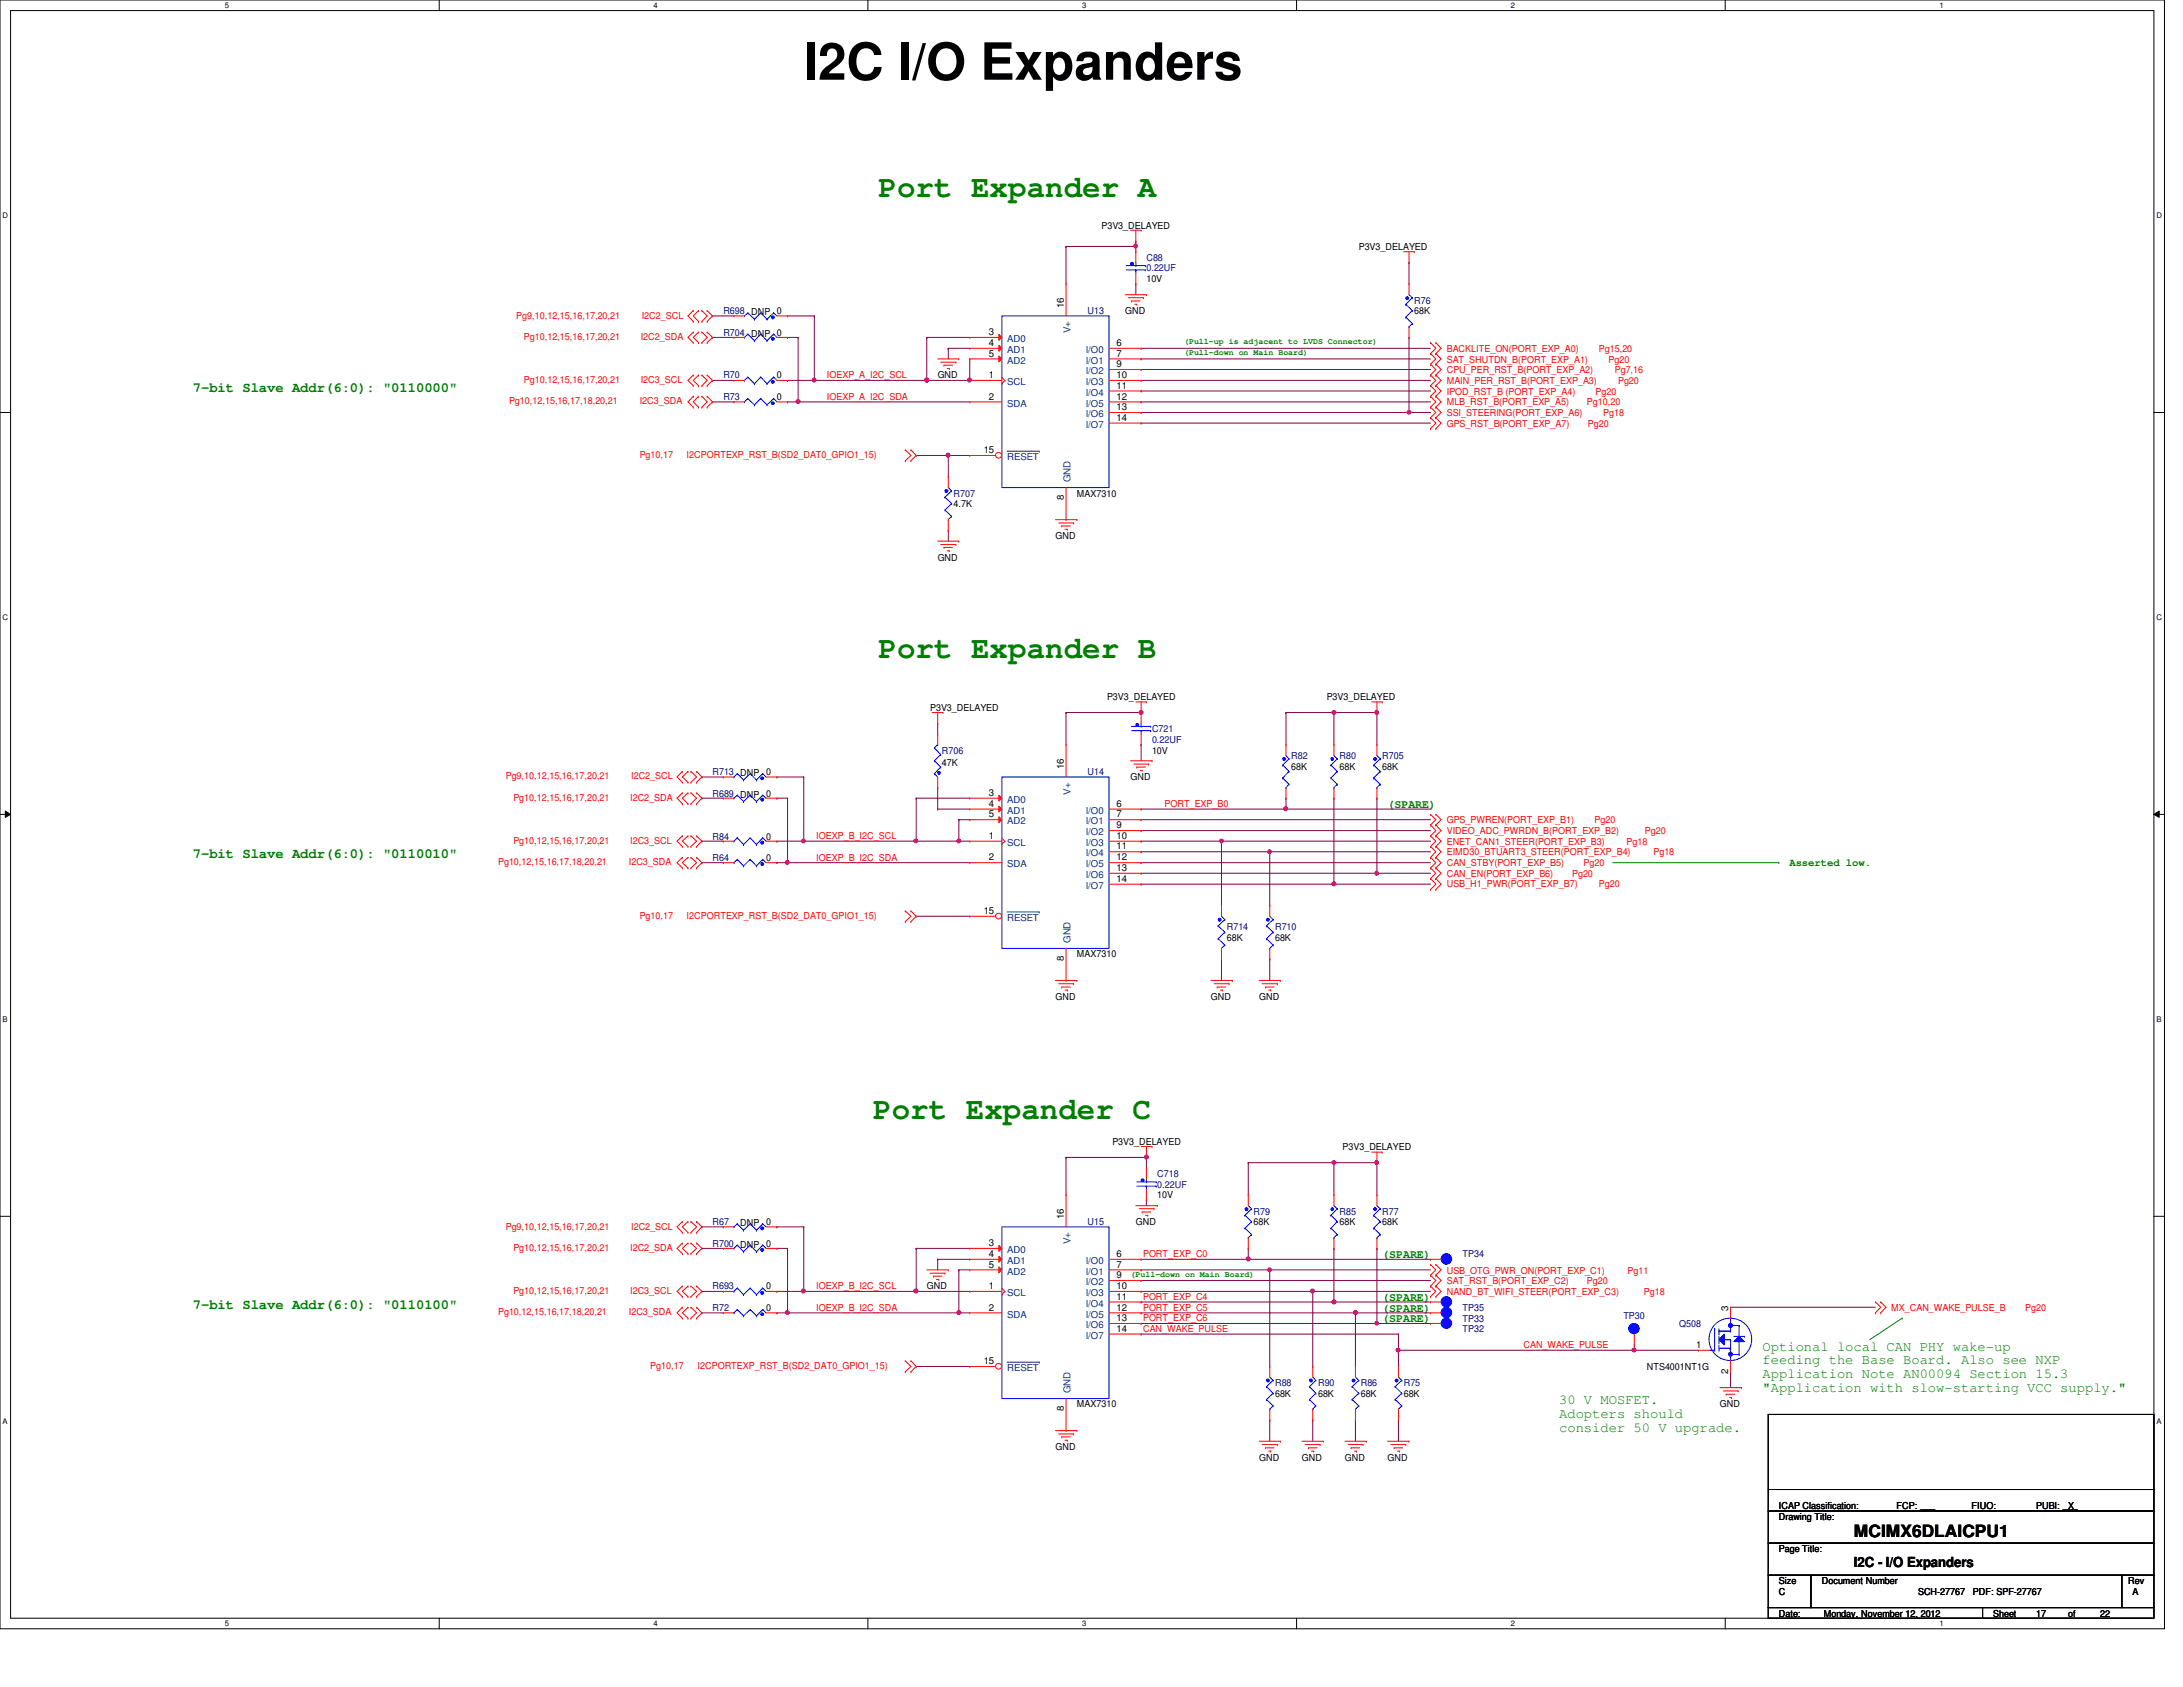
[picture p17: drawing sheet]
<svg xmlns="http://www.w3.org/2000/svg" width="279mm" height="216mm" viewBox="0 0 279 216" stroke-linecap="round" stroke-linejoin="round" font-family="sans-serif">
<defs><g id="words">
<text font-size="6.6" x="102.9" y="10.2">I2C I/O Expanders</text>
<g font-size="3.9" fill="#008000">
<text x="112.4" y="25.2">Port Expander A</text>
<text x="112.4" y="84.2">Port Expander B</text>
<text x="111.8" y="143.2">Port Expander C</text>
</g>
<text font-size="2.2" x="237.3" y="196.8">MCIMX6DLAICPU1</text>
<g font-size="1.8" fill="#008000">
<text x="24.7" y="50.2">7-bit Slave Addr(6:0): &quot;0110000&quot;</text>
<text x="24.7" y="109.9">7-bit Slave Addr(6:0): &quot;0110010&quot;</text>
<text x="24.7" y="167.5">7-bit Slave Addr(6:0): &quot;0110100&quot;</text>
<text x="225.6" y="172.8">Optional local CAN PHY wake-up</text>
<text x="199.6" y="179.7">30 V MOSFET.</text>
<text x="225.6" y="174.6">feeding the Base Board. Also see NXP</text>
<text x="225.6" y="176.4">Application Note AN00094 Section 15.3</text>
<text x="225.6" y="178.2">&quot;Application with slow-starting VCC supply.&quot;</text>
<text x="199.6" y="181.5">Adopters should</text>
<text x="199.6" y="183.3">consider 50 V upgrade.</text>
</g>
<text font-size="1.8" x="237.3" y="200.5">I2C - I/O Expanders</text>
<g font-size="1.5" fill="#008000">
<text x="177.6" y="103.4">(SPARE)</text>
<text x="176.9" y="161">(SPARE)</text>
<text x="176.9" y="166.5">(SPARE)</text>
<text x="176.9" y="167.9">(SPARE)</text>
<text x="176.9" y="169.2">(SPARE)</text>
</g>
<text font-size="1.4" fill="#008000" x="229" y="110.8">Asserted low.</text>
<g font-size="1.2">
<text x="141" y="29.3">P3V3_DELAYED</text>
<text x="173.9" y="32">P3V3_DELAYED</text>
<text x="136.1" y="39.5" transform="rotate(-90 136.1 39.5)">16</text>
<text x="144" y="40.2">GND</text>
<text x="146.7" y="36.1">10V</text>
<text x="181" y="40.2">68K</text>
<text x="126.6" y="42.9">3</text>
<text x="126.6" y="44.3">4</text>
<text x="126.6" y="45.6">5</text>
<text x="142.9" y="44.3">6</text>
<text x="142.9" y="45.6">7</text>
<text x="142.9" y="47">9</text>
<text x="99.4" y="48.4">0</text>
<text x="99.4" y="51.2">0</text>
<text x="120" y="48.4">GND</text>
<text x="126.6" y="48.4">1</text>
<text x="126.6" y="51.1">2</text>
<text x="142.9" y="48.4">10</text>
<text x="142.9" y="49.7">11</text>
<text x="142.9" y="51.1">12</text>
<text x="142.9" y="52.5">13</text>
<text x="142.9" y="53.8">14</text>
<text x="125.9" y="58">15</text>
<text x="122" y="64.9">4.7K</text>
<text x="136.1" y="64.1" transform="rotate(-90 136.1 64.1)">8</text>
<text x="137.8" y="63.5">MAX7310</text>
<text x="120" y="71.8">GND</text>
<text x="135.1" y="69">GND</text>
<text x="141.7" y="89.6">P3V3_DELAYED</text>
<text x="169.8" y="89.6">P3V3_DELAYED</text>
<text x="119" y="91">P3V3_DELAYED</text>
<text x="120.6" y="98.1">47K</text>
<text x="126.6" y="101.9">3</text>
<text x="136.1" y="98.5" transform="rotate(-90 136.1 98.5)">16</text>
<text x="144.7" y="99.9">GND</text>
<text x="147.4" y="96.4">10V</text>
<text x="165.3" y="98.5">68K</text>
<text x="171.4" y="98.5">68K</text>
<text x="176.9" y="98.5">68K</text>
<text x="98" y="107.4">0</text>
<text x="126.6" y="107.4">1</text>
<text x="126.6" y="103.3">4</text>
<text x="126.6" y="104.6">5</text>
<text x="142.9" y="103.3">6</text>
<text x="142.9" y="104.6">7</text>
<text x="142.9" y="106">9</text>
<text x="142.9" y="107.4">10</text>
<text x="98" y="110.2">0</text>
<text x="126.6" y="110.1">2</text>
<text x="142.9" y="108.7">11</text>
<text x="142.9" y="110.1">12</text>
<text x="142.9" y="111.5">13</text>
<text x="142.9" y="112.9">14</text>
<text x="125.9" y="117">15</text>
<text x="136.1" y="123" transform="rotate(-90 136.1 123)">8</text>
<text x="137.8" y="122.5">MAX7310</text>
<text x="157" y="120.4">68K</text>
<text x="163.2" y="120.4">68K</text>
<text x="135.1" y="128">GND</text>
<text x="155" y="128">GND</text>
<text x="161.2" y="128">GND</text>
<text x="142.4" y="146.5">P3V3_DELAYED</text>
<text x="171.8" y="147.2">P3V3_DELAYED</text>
<text x="148.1" y="153.4">10V</text>
<text x="94.7" y="156.9">DNP 0</text>
<text x="126.6" y="159.5">3</text>
<text x="126.6" y="160.9">4</text>
<text x="136.1" y="156" transform="rotate(-90 136.1 156)">16</text>
<text x="142.9" y="160.9">6</text>
<text x="145.4" y="156.8">GND</text>
<text x="160.4" y="156.8">68K</text>
<text x="171.4" y="156.8">68K</text>
<text x="176.9" y="156.8">68K</text>
<text x="98" y="165">0</text>
<text x="98" y="167.8">0</text>
<text x="118.6" y="165">GND</text>
<text x="126.6" y="165">1</text>
<text x="126.6" y="167.7">2</text>
<text x="126.6" y="162.2">5</text>
<text x="142.9" y="162.2">7</text>
<text x="142.9" y="163.6">9</text>
<text x="142.9" y="165">10</text>
<text x="142.9" y="166.3">11</text>
<text x="142.9" y="167.7">12</text>
<text x="221.2" y="167.7" transform="rotate(-90 221.2 167.7)">3</text>
<text x="142.9" y="169.1">13</text>
<text x="142.9" y="170.4">14</text>
<text x="217.1" y="172.5">1</text>
<text x="125.9" y="174.6">15</text>
<text x="163.2" y="178.7">68K</text>
<text x="168.7" y="178.7">68K</text>
<text x="174.2" y="178.7">68K</text>
<text x="179.7" y="178.7">68K</text>
<text x="210.8" y="175.3">NTS4001NT1G</text>
<text x="221.2" y="175.8" transform="rotate(-90 221.2 175.8)">2</text>
<text x="135.1" y="185.6">GND</text>
<text x="136.1" y="180.6" transform="rotate(-90 136.1 180.6)">8</text>
<text x="137.8" y="180.1">MAX7310</text>
<text x="220.1" y="180.1">GND</text>
<text x="161.2" y="187">GND</text>
<text x="166.6" y="187">GND</text>
<text x="172.1" y="187">GND</text>
<text x="177.6" y="187">GND</text>
<text x="227.7" y="194.5">Drawing Title:</text>
<text x="227.7" y="193.2">ICAP Classification:</text>
<text x="242.7" y="193.2">FCP: ___</text>
<text x="252.3" y="193.2">FIUO:</text>
<text x="260.6" y="193.2">PUBI: ___</text>
<text x="264.7" y="193.2">X</text>
<text x="227.7" y="202.7">Size</text>
<text x="227.7" y="198.6">Page Title:</text>
<text x="233.2" y="202.7">Document Number</text>
<text x="272.4" y="202.7">Rev</text>
<text x="227.7" y="206.9">Date:</text>
<text x="227.7" y="204.1">C</text>
<text x="233.4" y="206.9">Monday, November 12, 2012</text>
<text x="245.5" y="204.1">SCH-27767</text>
<text x="252.5" y="204.1">PDF: SPF-27767</text>
<text x="255.1" y="206.9">Sheet</text>
<text x="260.6" y="206.9">17</text>
<text x="264.7" y="206.9">of</text>
<text x="268.8" y="206.9">22</text>
<text x="272.9" y="204.1">A</text>
</g>
<g font-size="1.2" fill="#000080">
<text x="146.7" y="33.4">C88</text>
<text x="146.7" y="34.7">0.22UF</text>
<text x="92.6" y="40.2">R698 DNP 0</text>
<text x="139.2" y="40.2">U13</text>
<text x="181" y="38.9">R76</text>
<text x="92.6" y="43">R704 DNP 0</text>
<text x="92.6" y="48.4">R70</text>
<text x="92.6" y="51.2">R73</text>
<text x="122" y="63.5">R707</text>
<text x="147.4" y="93.7">C721</text>
<text x="147.4" y="95.1">0.22UF</text>
<text x="91.2" y="101.9">R689 DNP 0</text>
<text x="91.2" y="99.2">R713 DNP 0</text>
<text x="120.6" y="96.4">R706</text>
<text x="139.2" y="99.2">U14</text>
<text x="165.3" y="97.2">R82</text>
<text x="171.4" y="97.2">R80</text>
<text x="176.9" y="97.2">R705</text>
<text x="91.2" y="107.4">R84</text>
<text x="91.2" y="110.2">R64</text>
<text x="157" y="119.1">R714</text>
<text x="163.2" y="119.1">R710</text>
<text x="148.1" y="150.6">C718</text>
<text x="148.1" y="152">0.22UF</text>
<text x="160.4" y="155.4">R79</text>
<text x="171.4" y="155.4">R85</text>
<text x="176.9" y="155.4">R77</text>
<text x="91.2" y="159.6">R700 DNP 0</text>
<text x="91.2" y="156.8">R67</text>
<text x="139.2" y="156.8">U15</text>
<text x="187.2" y="160.9">TP34</text>
<text x="91.2" y="165">R693</text>
<text x="91.2" y="167.8">R72</text>
<text x="187.2" y="167.8">TP35</text>
<text x="187.2" y="169.2">TP33</text>
<text x="187.2" y="170.5">TP32</text>
<text x="207.8" y="168.9">TP30</text>
<text x="214.9" y="169.8">Q508</text>
<text x="163.2" y="177.4">R88</text>
<text x="168.7" y="177.4">R90</text>
<text x="174.2" y="177.4">R86</text>
<text x="179.7" y="177.4">R75</text>
</g>
<g font-size="1.2" fill="#f00">
<text x="66.1" y="40.8">Pg9,10,12,15,16,17,20,21</text>
<text x="82.1" y="40.8">I2C2_SCL</text>
<text x="67.1" y="43.5">Pg10,12,15,16,17,20,21</text>
<text x="82" y="43.5">I2C2_SDA</text>
<text x="185.2" y="45">BACKLITE_ON(PORT_EXP_A0)</text>
<text x="185.2" y="46.4">SAT_SHUTDN_B(PORT_EXP_A1)</text>
<text x="185.2" y="47.8">CPU_PER_RST_B(PORT_EXP_A2)</text>
<text x="204.6" y="45">Pg15,20</text>
<text x="205.9" y="46.4">Pg20</text>
<text x="206.7" y="47.8">Pg7,16</text>
<text x="65.2" y="51.7">Pg10,12,15,16,17,18,20,21</text>
<text x="67.1" y="49">Pg10,12,15,16,17,20,21</text>
<text x="81.9" y="51.7">I2C3_SDA</text>
<text x="82" y="49">I2C3_SCL</text>
<text x="105.8" y="51.2">IOEXP_A_I2C_SDA</text>
<text x="105.8" y="48.4">IOEXP_A_I2C_SCL</text>
<text x="185.2" y="49.1">MAIN_PER_RST_B(PORT_EXP_A3)</text>
<text x="185.2" y="50.5">IPOD_RST_B (PORT_EXP_A4)</text>
<text x="185.2" y="51.9">MLB_RST_B(PORT_EXP_A5)</text>
<text x="185.2" y="53.3">SSI_STEERING(PORT_EXP_A6)</text>
<text x="203.1" y="51.9">Pg10,20</text>
<text x="204.2" y="50.5">Pg20</text>
<text x="205.2" y="53.3">Pg18</text>
<text x="207.1" y="49.1">Pg20</text>
<text x="81.9" y="58.6">Pg10,17</text>
<text x="87.9" y="58.6">I2CPORTEXP_RST_B(SD2_DAT0_GPIO1_15)</text>
<text x="185.2" y="54.6">GPS_RST_B(PORT_EXP_A7)</text>
<text x="203.2" y="54.6">Pg20</text>
<text x="64.7" y="99.7">Pg9,10,12,15,16,17,20,21</text>
<text x="80.8" y="99.7">I2C2_SCL</text>
<text x="65.7" y="108">Pg10,12,15,16,17,20,21</text>
<text x="65.7" y="102.5">Pg10,12,15,16,17,20,21</text>
<text x="80.6" y="108">I2C3_SCL</text>
<text x="80.6" y="102.5">I2C2_SDA</text>
<text x="104.5" y="107.4">IOEXP_B_I2C_SCL</text>
<text x="149.1" y="103.3">PORT_EXP_B0</text>
<text x="185.2" y="105.4">GPS_PWREN(PORT_EXP_B1)</text>
<text x="185.2" y="106.7">VIDEO_ADC_PWRDN_B(PORT_EXP_B2)</text>
<text x="204.1" y="105.4">Pg20</text>
<text x="210.5" y="106.7">Pg20</text>
<text x="63.8" y="110.7">Pg10,12,15,16,17,18,20,21</text>
<text x="80.5" y="110.7">I2C3_SDA</text>
<text x="104.5" y="110.2">IOEXP_B_I2C_SDA</text>
<text x="185.2" y="108.1">ENET_CAN1_STEER(PORT_EXP_B3)</text>
<text x="185.2" y="109.5">EIMD30_BTUART3_STEER(PORT_EXP_B4)</text>
<text x="185.2" y="110.9">CAN_STBY(PORT_EXP_B5)</text>
<text x="185.2" y="112.2">CAN_EN(PORT_EXP_B6)</text>
<text x="185.2" y="113.6">USB_H1_PWR(PORT_EXP_B7)</text>
<text x="201.2" y="112.2">Pg20</text>
<text x="202.7" y="110.9">Pg20</text>
<text x="204.6" y="113.6">Pg20</text>
<text x="208.2" y="108.1">Pg18</text>
<text x="211.6" y="109.5">Pg18</text>
<text x="81.9" y="117.6">Pg10,17</text>
<text x="87.9" y="117.6">I2CPORTEXP_RST_B(SD2_DAT0_GPIO1_15)</text>
<text x="64.7" y="157.4">Pg9,10,12,15,16,17,20,21</text>
<text x="65.7" y="160.1">Pg10,12,15,16,17,20,21</text>
<text x="80.6" y="160.1">I2C2_SDA</text>
<text x="80.8" y="157.4">I2C2_SCL</text>
<text x="146.3" y="160.9">PORT_EXP_C0</text>
<text x="65.7" y="165.6">Pg10,12,15,16,17,20,21</text>
<text x="80.6" y="165.6">I2C3_SCL</text>
<text x="104.5" y="165">IOEXP_B_I2C_SCL</text>
<text x="104.5" y="167.8">IOEXP_B_I2C_SDA</text>
<text x="146.3" y="166.4">PORT_EXP_C4</text>
<text x="146.3" y="167.8">PORT_EXP_C5</text>
<text x="185.2" y="163">USB_OTG_PWR_ON(PORT_EXP_C1)</text>
<text x="185.2" y="164.3">SAT_RST_B(PORT_EXP_C2)</text>
<text x="185.2" y="165.7">NAND_BT_WIFI_STEER(PORT_EXP_C3)</text>
<text x="203.1" y="164.3">Pg20</text>
<text x="208.3" y="163">Pg11</text>
<text x="210.4" y="165.7">Pg18</text>
<text x="242.1" y="167.8">MX_CAN_WAKE_PULSE_B</text>
<text x="259.2" y="167.8">Pg20</text>
<text x="63.8" y="168.3">Pg10,12,15,16,17,18,20,21</text>
<text x="80.5" y="168.3">I2C3_SDA</text>
<text x="146.3" y="169.1">PORT_EXP_C6</text>
<text x="146.3" y="170.5">CAN_WAKE_PULSE</text>
<text x="195" y="172.6">CAN_WAKE_PULSE</text>
<text x="83.2" y="175.2">Pg10,17</text>
<text x="89.3" y="175.2">I2CPORTEXP_RST_B(SD2_DAT0_GPIO1_15)</text>
</g>
<g font-size="1.2" fill="#004080">
<text x="128.9" y="43.8">AD0</text>
<text x="128.9" y="45.2">AD1</text>
<text x="128.9" y="46.5">AD2</text>
<text x="137" y="42.7" transform="rotate(-90 137 42.7)">V+</text>
<text x="139" y="45.2">I/O0</text>
<text x="139" y="46.5">I/O1</text>
<text x="139" y="47.9">I/O2</text>
<text x="128.9" y="49.3">SCL</text>
<text x="128.9" y="52">SDA</text>
<text x="139" y="49.3">I/O3</text>
<text x="139" y="50.6">I/O4</text>
<text x="139" y="52">I/O5</text>
<text x="139" y="53.4">I/O6</text>
<text x="128.9" y="58.9">RESET</text>
<text x="139" y="54.7">I/O7</text>
<text x="137" y="61.7" transform="rotate(-90 137 61.7)">GND</text>
<text x="137" y="101.7" transform="rotate(-90 137 101.7)">V+</text>
<text x="128.9" y="102.7">AD0</text>
<text x="128.9" y="104.1">AD1</text>
<text x="128.9" y="105.5">AD2</text>
<text x="139" y="104.1">I/O0</text>
<text x="139" y="105.5">I/O1</text>
<text x="139" y="106.9">I/O2</text>
<text x="128.9" y="108.2">SCL</text>
<text x="128.9" y="111">SDA</text>
<text x="139" y="108.2">I/O3</text>
<text x="139" y="109.6">I/O4</text>
<text x="139" y="111">I/O5</text>
<text x="139" y="112.4">I/O6</text>
<text x="139" y="113.7">I/O7</text>
<text x="128.9" y="117.9">RESET</text>
<text x="137" y="120.7" transform="rotate(-90 137 120.7)">GND</text>
<text x="128.9" y="160.4">AD0</text>
<text x="128.9" y="161.8">AD1</text>
<text x="137" y="159.3" transform="rotate(-90 137 159.3)">V+</text>
<text x="139" y="161.8">I/O0</text>
<text x="128.9" y="165.9">SCL</text>
<text x="128.9" y="163.1">AD2</text>
<text x="139" y="163.1">I/O1</text>
<text x="139" y="164.5">I/O2</text>
<text x="139" y="165.9">I/O3</text>
<text x="139" y="167.2">I/O4</text>
<text x="128.9" y="168.6">SDA</text>
<text x="139" y="168.6">I/O5</text>
<text x="139" y="170">I/O6</text>
<text x="139" y="171.3">I/O7</text>
<text x="128.9" y="175.5">RESET</text>
<text x="137" y="178.3" transform="rotate(-90 137 178.3)">GND</text>
</g>
<g font-size="1.1" fill="#008000">
<text x="151.6" y="44.1">(Pull-up is adjacent to LVDS Connector)</text>
<text x="151.6" y="45.5">(Pull-down on Main Board)</text>
<text x="144.7" y="163.4">(Pull-down on Main Board)</text>
</g>
<g font-size="1">
<text x="28.8" y="1">5</text>
<text x="83.7" y="1">4</text>
<text x="138.5" y="1">3</text>
<text x="193.4" y="1">2</text>
<text x="248.2" y="1">1</text>
<text x=".3" y="27.9">D</text>
<text x="276" y="27.9">D</text>
<text x=".3" y="79.4">C</text>
<text x="276" y="79.4">C</text>
<text x=".3" y="130.8">B</text>
<text x="276" y="130.8">B</text>
<text x=".3" y="182.2">A</text>
<text x="276" y="182.2">A</text>
<text x="28.8" y="208.1">5</text>
<text x="83.7" y="208.1">4</text>
<text x="138.5" y="208.1">3</text>
<text x="193.4" y="208.1">2</text>
<text x="248.2" y="208.1">1</text>
</g>
</g></defs>
<path d="M0 0h277v208.4h-277zM1.4 1.4h274.3v205.7h-274.3z" fill="none" stroke="#000" stroke-width=".13"/>
<g fill="#fff">
<path d="M28.8 .1h.5v1.1h-.5z"/>
<path d="M28.8 207.2h.5v1.1h-.5z"/>
</g>
<path d="M56.2 0v1.4M56.2 207.1v1.3" fill="none" stroke="#000" stroke-width=".13"/>
<g fill="#fff">
<path d="M83.7 .1h.5v1.1h-.5z"/>
<path d="M83.7 207.2h.5v1.1h-.5z"/>
</g>
<path d="M111.1 0v1.4M111.1 207.1v1.3" fill="none" stroke="#000" stroke-width=".13"/>
<g fill="#fff">
<path d="M138.5 .1h.6v1.1h-.6z"/>
<path d="M138.5 207.2h.6v1.1h-.6z"/>
</g>
<path d="M165.9 0v1.4M165.9 207.1v1.3" fill="none" stroke="#000" stroke-width=".13"/>
<g fill="#fff">
<path d="M193.4 .1h.5v1.1h-.5z"/>
<path d="M193.4 207.2h.5v1.1h-.5z"/>
</g>
<path d="M220.8 0v1.4M220.8 207.1v1.3" fill="none" stroke="#000" stroke-width=".13"/>
<g fill="#fff">
<path d="M248.2 .1h.6v1.1h-.6z"/>
<path d="M248.2 207.2h.6v1.1h-.6z"/>
<path d="M.3 27.1h.8v1.1h-.8z"/>
<path d="M276 27.1h.7v1.1h-.7z"/>
<path d="M.3 78.5h.8v1.1h-.8z"/>
<path d="M276 78.5h.7v1.1h-.7z"/>
</g>
<path d="M0 52.8h1.4M275.7 52.8h1.3" fill="none" stroke="#000" stroke-width=".13"/>
<g fill="#fff">
<path d="M.3 129.9h.7v1.1h-.7z"/>
<path d="M276 129.9h.6v1.1h-.6z"/>
</g>
<path d="M0 104.2h1.4M.7 103.8l.7 .4-.7 .4zM275.7 104.2l.7-.4v.8zM275.7 104.2h1.3" fill="none" stroke="#000" stroke-width=".13"/>
<path d="M.7 103.8l.7 .4-.7 .4zM275.7 104.2l.7-.4v.8z" fill="#000"/>
<g fill="#fff">
<path d="M.3 181.4h.7v1.1h-.7z"/>
<path d="M276 181.4h.6v1.1h-.6z"/>
</g>
<path d="M0 155.7h1.4M275.7 155.7h1.3" fill="none" stroke="#000" stroke-width=".13"/>
<path d="M206.4 110.4h21.3M227.7 110.4h.1M243.5 168.7h.1M243.5 168.7l-4.2 2.7" fill="none" stroke="#008000" stroke-width=".13"/>
<g fill="none" stroke="#800040" stroke-width=".13">
<path d="M121.4 58.3h.1M121.4 58.3h2.7M120 92.6h.1M120 92.6v1.3M136.4 91.2h.1M136.4 91.2v4.1M117.3 102.2h.1M117.3 117.3h.1M117.3 102.2h6.8M117.3 117.3h6.8M120 103.5h.1M120 100.8h.1"/>
<path d="M120 100.8v2.7M120 103.5h4.1M117.3 159.8h.1M117.3 159.8h6.8"/>
</g>
<path d="M121.2 58.1l.1-.1 .2 .1v.3l-.2 .1-.1-.1z" fill-rule="evenodd" fill="#f0f"/>
<path d="M121.2 58.1l.1-.1 .2 .1v.3l-.2 .1-.1-.1z" fill="none" stroke="#f0f" stroke-width=".13"/>
<path d="M118.6 43.2h.1M118.6 43.2h5.5M121.4 44.6h.1M121.4 44.6h2.7M180.3 52.8h.1M180.3 52.8h2.8M117.3 174.9h.1M117.3 174.9h6.8M120 161.2h.1M120 161.2h4.1M120 161.2v1.3" fill="none" stroke="#800040" stroke-width=".13"/>
<circle cx="180.3" cy="52.8" r=".25" fill="#f0f"/>
<circle cx="180.3" cy="52.8" r=".25" fill="none" stroke="#f0f" stroke-width=".13"/>
<path d="M118.6 48.7h.1M118.6 48.7h5.5" fill="none" stroke="#800040" stroke-width=".13"/>
<circle cx="124.1" cy="48.6" r=".26" fill="#f0f"/>
<circle cx="124.1" cy="48.6" r=".26" fill="none" stroke="#f0f" stroke-width=".13"/>
<circle cx="118.6" cy="48.6" r=".26" fill="#f0f"/>
<circle cx="118.6" cy="48.6" r=".26" fill="none" stroke="#f0f" stroke-width=".13"/>
<path d="M102.2 43.2h.1M102.2 43.2v8.2" fill="none" stroke="#800040" stroke-width=".13"/>
<circle cx="102.1" cy="51.4" r=".26" fill="#f0f"/>
<circle cx="102.1" cy="51.4" r=".26" fill="none" stroke="#f0f" stroke-width=".13"/>
<path d="M102.2 51.4h.1M102.2 51.4h21.9M104.2 40.4h.1M104.2 40.4v8.3" fill="none" stroke="#800040" stroke-width=".13"/>
<path d="M104 48.5l.2-.1 .2 .1v.3l-.2 .1-.2-.1z" fill-rule="evenodd" fill="#f0f"/>
<path d="M104 48.5l.2-.1 .2 .1v.3l-.2 .1-.2-.1z" fill="none" stroke="#f0f" stroke-width=".13"/>
<g fill="none" stroke="#800040" stroke-width=".13">
<path d="M91.2 51.4h.1M91.2 48.7h.1M91.2 40.4h.1M91.2 43.2h.1M91.2 51.4h2.7M91.2 48.7h2.7M91.2 40.4h2.7M91.2 43.2h2.7M100.8 40.4h.1M100.8 43.2h.1M100.8 48.7h.1M100.8 51.4h.1"/>
<path d="M100.8 51.4h1.4M100.8 40.4h3.4M100.8 43.2h1.4M104.2 48.7h.1M118.6 43.2h.1M118.6 43.2v5.5h-17.8"/>
</g>
<circle cx="118.6" cy="48.6" r=".26" fill="#f0f"/>
<circle cx="118.6" cy="48.6" r=".26" fill="none" stroke="#f0f" stroke-width=".13"/>
<path d="M121.4 44.6h.1M121.4 44.6v1.3M124.1 45.9h.1M124.1 45.9v2.8M122.7 107.7h.1M122.7 107.7h1.4" fill="none" stroke="#800040" stroke-width=".13"/>
<circle cx="122.7" cy="107.6" r=".25" fill="#f0f"/>
<circle cx="122.7" cy="107.6" r=".25" fill="none" stroke="#f0f" stroke-width=".13"/>
<path d="M100.8 102.2h.1M100.8 102.2v8.2" fill="none" stroke="#800040" stroke-width=".13"/>
<path d="M100.6 110.2l.2-.1 .2 .1-.1 .3-.1 .1-.2-.1z" fill-rule="evenodd" fill="#f0f"/>
<path d="M100.6 110.2l.2-.1 .2 .1-.1 .3-.1 .1-.2-.1z" fill="none" stroke="#f0f" stroke-width=".13"/>
<path d="M102.9 99.4h.1M102.9 99.4v8.3" fill="none" stroke="#800040" stroke-width=".13"/>
<circle cx="102.8" cy="107.6" r=".25" fill="#f0f"/>
<circle cx="102.8" cy="107.6" r=".25" fill="none" stroke="#f0f" stroke-width=".13"/>
<g fill="none" stroke="#800040" stroke-width=".13">
<path d="M89.8 99.4h.1M89.8 99.4h2.8M99.4 99.4h.1M99.4 99.4h3.5M89.8 110.4h.1M89.8 107.7h.1M89.8 102.2h.1M89.8 110.4h2.8M89.8 107.7h2.8M89.8 102.2h2.8M99.4 102.2h.1M99.4 107.7h.1"/>
<path d="M99.4 110.4h.1M99.4 110.4h24.7M99.4 102.2h1.4M100.8 110.4h.1M102.9 107.7h.1M117.3 102.2h.1M117.3 107.7h.1M117.3 102.2v5.5M122.7 104.9h.1M122.7 104.9v2.8h-23.3M122.7 104.9h1.4"/>
</g>
<circle cx="117.2" cy="107.6" r=".25" fill="#f0f"/>
<circle cx="117.2" cy="107.6" r=".25" fill="none" stroke="#f0f" stroke-width=".13"/>
<path d="M100.8 159.8h.1M100.8 159.8v8.2" fill="none" stroke="#800040" stroke-width=".13"/>
<path d="M100.6 167.8l.2-.1 .2 .1-.1 .4h-.1h-.2z" fill-rule="evenodd" fill="#f0f"/>
<path d="M100.6 167.8l.2-.1 .2 .1-.1 .4h-.1h-.2z" fill="none" stroke="#f0f" stroke-width=".13"/>
<path d="M102.9 157h.1M102.9 157v8.3" fill="none" stroke="#800040" stroke-width=".13"/>
<circle cx="102.8" cy="165.2" r=".26" fill="#f0f"/>
<circle cx="102.8" cy="165.2" r=".26" fill="none" stroke="#f0f" stroke-width=".13"/>
<g fill="none" stroke="#800040" stroke-width=".13">
<path d="M89.8 157h.1M89.8 159.8h.1M89.8 157h2.8M89.8 159.8h2.8M99.4 157h.1M99.4 159.8h.1M99.4 157h3.5M99.4 159.8h1.4M117.3 159.8h.1M117.3 159.8v5.5M89.8 168h.1M89.8 165.3h.1"/>
<path d="M89.8 168h2.8M89.8 165.3h2.8M99.4 165.3h.1M99.4 168h.1M99.4 168h1.4M99.4 165.3h24.7M102.9 165.3h.1M117.3 165.3h.1M122.7 168h.1M122.7 162.5h.1M122.7 168h1.4M122.7 162.5h1.4"/>
</g>
<circle cx="117.2" cy="165.2" r=".26" fill="#f0f"/>
<circle cx="117.2" cy="165.2" r=".26" fill="none" stroke="#f0f" stroke-width=".13"/>
<path d="M122.7 162.5h.1M122.7 162.5v5.5" fill="none" stroke="#800040" stroke-width=".13"/>
<circle cx="122.7" cy="168" r=".26" fill="#f0f"/>
<circle cx="122.7" cy="168" r=".26" fill="none" stroke="#f0f" stroke-width=".13"/>
<g fill="none" stroke="#800040" stroke-width=".13">
<path d="M180.3 33.6h.1M180.3 33.6v2.7M146 44.6h.1M146 45.9h.1M146 47.3h.1M146 48.7h.1M146 50h.1M146 51.4h.1M146 52.8h.1M146 54.1h.1M146 44.6h37.1M146 45.9h37.1"/>
<path d="M146 47.3h37.1M146 48.7h37.1M146 50h37.1M146 51.4h37.1M146 54.1h37.1M180.3 43.2h.1M180.3 43.2v9.6h-34.3M159.8 159.8h.1M159.8 159.8v1.4h-13.8M100.8 168h.1M100.8 168h21.9M146 161.2h.1"/>
<path d="M168 165.3h.1M168 165.3h15.1"/>
</g>
<circle cx="168" cy="165.2" r=".26" fill="#f0f"/>
<circle cx="168" cy="165.2" r=".26" fill="none" stroke="#f0f" stroke-width=".13"/>
<path d="M170.7 159.8h.1M170.7 159.8v6.8h-24.7M146 166.6h.1M173.5 168h.1M173.5 168h9.6" fill="none" stroke="#800040" stroke-width=".13"/>
<circle cx="173.5" cy="168" r=".26" fill="#f0f"/>
<circle cx="173.5" cy="168" r=".26" fill="none" stroke="#f0f" stroke-width=".13"/>
<path d="M170.7 148.8h.1M170.7 148.8v4.1M176.2 159.8h.1M176.2 148.8h.1M176.2 148.8v4.1M176.2 159.8v9.6h-30.2M146 169.4h.1M146 170.7h.1M146 170.7h33M179 172.8h.1M179 172.8v2.1" fill="none" stroke="#800040" stroke-width=".13"/>
<path d="M176 148.6h.4v.2v.1l-.2 .1-.2-.1z" fill-rule="evenodd" fill="#f0f"/>
<path d="M176 148.6h.4v.2v.1l-.2 .1-.2-.1z" fill="none" stroke="#f0f" stroke-width=".13"/>
<path d="M159.8 161.2h.1M159.8 161.2h23.3" fill="none" stroke="#800040" stroke-width=".13"/>
<circle cx="159.8" cy="161.1" r=".26" fill="#f0f"/>
<circle cx="159.8" cy="161.1" r=".26" fill="none" stroke="#f0f" stroke-width=".13"/>
<path d="M170.7 166.6h.1M170.7 166.6h12.4" fill="none" stroke="#800040" stroke-width=".13"/>
<circle cx="170.7" cy="166.6" r=".26" fill="#f0f"/>
<circle cx="170.7" cy="166.6" r=".26" fill="none" stroke="#f0f" stroke-width=".13"/>
<path d="M176.2 169.4h.1M176.2 169.4h6.9" fill="none" stroke="#800040" stroke-width=".13"/>
<path d="M176 169.2h.4v.1v.2l-.2 .1-.2-.1z" fill-rule="evenodd" fill="#f0f"/>
<path d="M176 169.2h.4v.1v.2l-.2 .1-.2-.1z" fill="none" stroke="#f0f" stroke-width=".13"/>
<g fill="none" stroke="#800040" stroke-width=".13">
<path d="M176.2 91.2h.1M176.2 91.2v4.1M146 103.5h.1M146 104.9h.1M146 106.3h.1M146 109h.1M146 110.4h.1M146 111.8h.1M146 103.5h37.1M146 104.9h37.1M146 106.3h37.1M146 109h16.5"/>
<path d="M146 110.4h37.1M156.3 107.7h.1M156.3 107.7h26.8M164.6 102.2h.1M164.6 103.5h.1M164.6 102.2v1.3M170.7 113.2h.1M170.7 113.2h12.4M176.2 102.2h.1M176.2 102.2v9.6h-30.2"/>
</g>
<circle cx="164.5" cy="103.5" r=".26" fill="#f0f"/>
<circle cx="164.5" cy="103.5" r=".26" fill="none" stroke="#f0f" stroke-width=".13"/>
<path d="M162.5 109h.1M162.5 109h20.6" fill="none" stroke="#800040" stroke-width=".13"/>
<path d="M162.3 108.8h.2l.2 .1-.1 .3-.1 .1-.2-.1z" fill-rule="evenodd" fill="#f0f"/>
<path d="M162.3 108.8h.2l.2 .1-.1 .3-.1 .1-.2-.1z" fill="none" stroke="#f0f" stroke-width=".13"/>
<path d="M164.6 91.2h.1M164.6 91.2v4.1M176.2 111.8h.1M176.2 111.8h6.9" fill="none" stroke="#800040" stroke-width=".13"/>
<path d="M176 111.6l.2-.1 .2 .1v.3l-.2 .1-.2-.1z" fill-rule="evenodd" fill="#f0f"/>
<path d="M176 111.6l.2-.1 .2 .1v.3l-.2 .1-.2-.1z" fill="none" stroke="#f0f" stroke-width=".13"/>
<path d="M156.3 107.7h.1M156.3 107.7v8.2M162.5 109h.1M162.5 109v6.9M162.5 122.7h.1M162.5 122.7v2.8" fill="none" stroke="#800040" stroke-width=".13"/>
<circle cx="156.3" cy="107.6" r=".25" fill="#f0f"/>
<circle cx="156.3" cy="107.6" r=".25" fill="none" stroke="#f0f" stroke-width=".13"/>
<g fill="none" stroke="#800040" stroke-width=".13">
<path d="M156.3 122.7h.1M156.3 122.7v2.8M146.7 148.1h.1M146.7 148.1v1.4M146 165.3h.1M146 168h.1M146 163.9h.1M146 165.3h22M146 168h27.5M146 163.9h37.1M168 165.3h.1M168 165.3v9.6"/>
<path d="M173.5 168h.1M173.5 168v6.9M168 181.7h.1M168 181.7v2.7M173.5 181.7h.1M173.5 181.7v2.7M179 181.7h.1M179 181.7v2.7"/>
</g>
<circle cx="146.7" cy="148.1" r=".26" fill="#f0f"/>
<circle cx="146.7" cy="148.1" r=".26" fill="none" stroke="#f0f" stroke-width=".13"/>
<path d="M145.4 31.5h.1M145.4 31.5v.7M146.7 153.6h.1M146.7 153.6v.7" fill="none" stroke="#800040" stroke-width=".13"/>
<path d="M145.2 31.3l.1-.1 .2 .2v.3h-.2h-.1z" fill-rule="evenodd" fill="#f0f"/>
<path d="M145.2 31.3l.1-.1 .2 .2v.3h-.2h-.1z" fill="none" stroke="#f0f" stroke-width=".13"/>
<path d="M136.4 31.5h.1M136.4 31.5v4.8M145.4 36.3h.1M145.4 30.9h.1M145.4 30.9v.6h-9M145.4 36.3v1.4M136.4 91.2h.1M136.4 91.2h9.6M146 95.3h.1M146 95.3v2.1M146 107.7h.1M146 107.7h10.3" fill="none" stroke="#800040" stroke-width=".13"/>
<circle cx="146" cy="91.2" r=".26" fill="#f0f"/>
<circle cx="146" cy="91.2" r=".26" fill="none" stroke="#f0f" stroke-width=".13"/>
<path d="M170.7 91.2h.1M170.7 91.2h5.5" fill="none" stroke="#800040" stroke-width=".13"/>
<path d="M176 91l.2-.1 .2 .1v.4h-.2h-.2z" fill-rule="evenodd" fill="#f0f"/>
<path d="M176 91l.2-.1 .2 .1v.4h-.2h-.2z" fill="none" stroke="#f0f" stroke-width=".13"/>
<circle cx="170.7" cy="91.2" r=".26" fill="#f0f"/>
<circle cx="170.7" cy="91.2" r=".26" fill="none" stroke="#f0f" stroke-width=".13"/>
<path d="M159.8 148.8h.1M159.8 148.8v4.1M170.7 148.8h.1M170.7 148.8h5.5" fill="none" stroke="#800040" stroke-width=".13"/>
<path d="M176 148.6h.4v.2v.1l-.2 .1-.2-.1z" fill-rule="evenodd" fill="#f0f"/>
<path d="M176 148.6h.4v.2v.1l-.2 .1-.2-.1z" fill="none" stroke="#f0f" stroke-width=".13"/>
<circle cx="170.7" cy="148.8" r=".25" fill="#f0f"/>
<circle cx="170.7" cy="148.8" r=".25" fill="none" stroke="#f0f" stroke-width=".13"/>
<path d="M164.6 91.2h.1M164.6 91.2h6.1M170.7 91.2h.1M170.7 91.2v4.1M170.7 102.2h.1M170.7 102.2v11M136.4 148.1h.1M136.4 148.1v4.8M136.4 148.1h10.3" fill="none" stroke="#800040" stroke-width=".13"/>
<circle cx="170.7" cy="113.1" r=".26" fill="#f0f"/>
<circle cx="170.7" cy="113.1" r=".26" fill="none" stroke="#f0f" stroke-width=".13"/>
<path d="M146 113.2h.1M146 113.2h24.7M162.5 162.5h.1M162.5 162.5v12.4" fill="none" stroke="#800040" stroke-width=".13"/>
<path d="M162.3 162.3h.3l.1 .2-.1 .1-.1 .1-.2-.1z" fill-rule="evenodd" fill="#f0f"/>
<path d="M162.3 162.3h.3l.1 .2-.1 .1-.1 .1-.2-.1z" fill="none" stroke="#f0f" stroke-width=".13"/>
<g fill="none" stroke="#800040" stroke-width=".13">
<path d="M117.3 58.3h.1M117.3 58.3h4.1M121.4 58.3h.1M121.4 58.3v2.7M121.4 67.9h.1M121.4 67.9v1.4M159.8 148.8h.1M159.8 148.8h10.9M146 162.5h.1M146 162.5h37.1M162.5 162.5h.1M209.2 172.8h.1"/>
<path d="M209.2 172.8h8.2M162.5 181.7h.1M162.5 181.7v2.7"/>
</g>
<circle cx="209.1" cy="172.8" r=".25" fill="#f0f"/>
<circle cx="209.1" cy="172.8" r=".25" fill="none" stroke="#f0f" stroke-width=".13"/>
<path d="M179 170.7h.1M179 172.8h.1M179 170.7v2.1M179 172.8h30.2M209.2 172.8h.1M209.2 172.1v.7M221.5 175.6h.1M221.5 167.3h.1M221.5 175.6v2M221.5 167.3h18.5" fill="none" stroke="#800040" stroke-width=".13"/>
<circle cx="178.9" cy="172.8" r=".25" fill="#f0f"/>
<circle cx="178.9" cy="172.8" r=".25" fill="none" stroke="#f0f" stroke-width=".13"/>
<g fill="none" stroke="#f00" stroke-width=".13">
<path d="M88.7 39.8h.1M88.7 39.8l-.6 .6 .6 .7M89.4 39.8h.1M89.4 39.8l-.7 .6 .7 .7M89.8 39.8h.1M89.8 39.8l.7 .6-.7 .7M90.5 39.8h.1M90.5 39.8l.7 .6-.7 .7M144 37.7h2.7M144.4 38.1h1.9M144.7 29.5h1.3M144.8 38.5h.1"/>
<path d="M144.8 38.5h1.1M145.2 38.9h.3M145.4 30.9h.1M145.4 29.5v1.4M145.5 38.9h.1M146 29.5h.1M146.3 38.1h.1M146.7 37.7h.1M179.7 32.2h1.3M180.3 33.6h.1M180.3 32.2v1.4M181 32.2h.1"/>
<path d="M88.7 50.7h.1M88.7 52.1h.1M88.7 48h.1M88.7 49.4h.1M88.7 41.1h.1M88.7 42.5h.1M88.7 43.9h.1M88.7 50.7l-.6 .7 .6 .7M88.7 48l-.6 .7 .6 .7M88.7 42.5l-.6 .7 .6 .7M89.4 52.1h.1M89.4 50.7h.1"/>
<path d="M89.4 49.4h.1M89.4 48h.1M89.4 41.1h.1M89.4 43.9h.1M89.4 42.5h.1M89.4 50.7l-.7 .7 .7 .7M89.4 48l-.7 .7 .7 .7M89.4 42.5l-.7 .7 .7 .7M89.8 52.1h.1M89.8 50.7h.1M89.8 49.4h.1M89.8 48h.1"/>
<path d="M89.8 41.1h.1M89.8 43.9h.1M89.8 42.5h.1M89.8 50.7l.7 .7-.7 .7M89.8 48l.7 .7-.7 .7M89.8 42.5l.7 .7-.7 .7M90.5 50.7h.1M90.5 52.1h.1M90.5 48h.1M90.5 49.4h.1M90.5 41.1h.1M90.5 42.5h.1"/>
<path d="M90.5 43.9h.1M90.5 50.7l.7 .7-.7 .7M90.5 48l.7 .7-.7 .7M90.5 42.5l.7 .7-.7 .7M115.9 57.6h.1M115.9 59h.1M115.9 57.6l.7 .7-.7 .7M116.6 59h.1M116.6 57.6h.1M116.6 57.6l.7 .7-.7 .7M120 45.9h2.7M120.4 46.4h1.9"/>
<path d="M120.8 46.7h.1M120.8 46.7h1.1M121.2 47.2h.3M121.5 47.2h.1M122.3 46.4h.1M122.7 45.9h.1M183.1 45.3h.1M183.1 43.9h.1M183.1 46.6h.1M183.1 48h.1M183.1 49.4h.1M183.1 50.7h.1"/>
<path d="M183.1 52.1h.1M183.1 53.5h.1M183.1 54.9h.1M183.1 43.9l.7 .7-.7 .7M183.1 45.3l.7 .6-.7 .7M183.1 46.6l.7 .7-.7 .7M183.1 48l.7 .7-.7 .7M183.1 49.4l.7 .6-.7 .7M183.1 50.7l.7 .7-.7 .7M183.1 52.1l.7 .7-.7 .7M183.1 53.5l.7 .6-.7 .8M183.8 43.9h.1"/>
<path d="M183.8 45.3h.1M183.8 46.6h.1M183.8 48h.1M183.8 49.4h.1M183.8 50.7h.1M183.8 52.1h.1M183.8 53.5h.1M183.8 54.9h.1M183.8 43.9l.6 .7-.6 .7M183.8 45.3l.6 .6-.6 .7M183.8 46.6l.6 .7-.6 .7M183.8 48l.6 .7-.6 .7"/>
<path d="M183.8 49.4l.6 .6-.6 .7M183.8 50.7l.6 .7-.6 .7M183.8 52.1l.6 .7-.6 .7M183.8 53.5l.6 .6-.6 .8M120 69.3h2.7M120.4 69.7h1.9M120.8 70.1h.1M120.8 70.1h1.1M121.2 70.5h.3M121.5 70.5h.1M122.3 69.7h.1M122.7 69.3h.1"/>
<path d="M135.1 66.5h2.7M135.5 66.9h1.9M135.9 67.3h.1M135.9 67.3h1.1M136.3 67.7h.3M136.6 67.7h.1M137.4 66.9h.1M137.8 66.5h.1M87.3 98.7h.1M87.3 98.7l-.6 .7 .6 .7M88.1 98.7h.1M88.1 98.7l-.8 .7 .8 .7"/>
<path d="M88.4 98.7h.1M88.4 98.7l.8 .7-.8 .7M89.2 98.7h.1M89.2 98.7l.6 .7-.6 .7M119.3 91.2h1.4M120 92.6h.1M120 91.2v1.4M120.7 91.2h.1M144.7 97.4h2.7M145.1 97.8h1.9M145.4 89.8h1.3M145.5 98.2h.1"/>
<path d="M145.5 98.2h1.1M145.9 98.6h.3M146 91.2h.1M146 89.8v1.4M146.2 98.6h.1M146.7 89.8h.1M147 97.8h.1M147.4 97.4h.1M175.6 89.8h1.3M176.2 91.2h.1M176.2 89.8v1.4M176.9 89.8h.1"/>
<path d="M87.3 109.7h.1M87.3 111.1h.1M87.3 107h.1M87.3 108.3h.1M87.3 100.1h.1M87.3 101.5h.1M87.3 102.9h.1M87.3 109.7l-.6 .7 .6 .7M87.3 107l-.6 .7 .6 .6M87.3 101.5l-.6 .7 .6 .7M88.1 111.1h.1M88.1 109.7h.1"/>
<path d="M88.1 108.3h.1M88.1 107h.1M88.1 100.1h.1M88.1 102.9h.1M88.1 101.5h.1M88.1 109.7l-.8 .7 .8 .7M88.1 107l-.8 .7 .8 .6M88.1 101.5l-.8 .7 .8 .7M88.4 111.1h.1M88.4 109.7h.1M88.4 108.3h.1M88.4 107h.1"/>
<path d="M88.4 100.1h.1M88.4 102.9h.1M88.4 101.5h.1M88.4 109.7l.8 .7-.8 .7M88.4 107l.8 .7-.8 .6M88.4 101.5l.8 .7-.8 .7M89.2 109.7h.1M89.2 111.1h.1M89.2 107h.1M89.2 108.3h.1M89.2 100.1h.1M89.2 101.5h.1"/>
<path d="M89.2 102.9h.1M89.2 109.7l.6 .7-.6 .7M89.2 107l.6 .7-.6 .6M89.2 101.5l.6 .7-.6 .7M115.9 116.6h.1M115.9 117.9h.1M115.9 116.6l.7 .7-.7 .6M116.6 117.9h.1M116.6 116.6h.1M116.6 116.6l.7 .7-.7 .6M183.1 105.6h.1M183.1 104.2h.1"/>
<path d="M183.1 107h.1M183.1 108.3h.1M183.1 109.7h.1M183.1 111.1h.1M183.1 112.4h.1M183.1 113.8h.1M183.1 104.2l.7 .7-.7 .7M183.1 105.6l.7 .7-.7 .7M183.1 107l.7 .7-.7 .6M183.1 108.3l.7 .7-.7 .7M183.1 109.7l.7 .7-.7 .7M183.1 111.1l.7 .7-.7 .6"/>
<path d="M183.1 112.4l.7 .8-.7 .6M183.8 104.2h.1M183.8 105.6h.1M183.8 107h.1M183.8 108.3h.1M183.8 109.7h.1M183.8 111.1h.1M183.8 112.4h.1M183.8 113.8h.1M183.8 104.2l.6 .7-.6 .7M183.8 105.6l.6 .7-.6 .7M183.8 107l.6 .7-.6 .6"/>
<path d="M183.8 108.3l.6 .7-.6 .7M183.8 109.7l.6 .7-.6 .7M183.8 111.1l.6 .7-.6 .6M183.8 112.4l.6 .8-.6 .6M135.1 125.5h2.7M135.5 125.9h1.9M135.9 126.3h.1M135.9 126.3h1.1M136.3 126.7h.3M136.6 126.7h.1M137.4 125.9h.1M137.8 125.5h.1"/>
<path d="M155 125.5h2.7M155.4 125.9h1.9M155.8 126.3h.1M155.8 126.3h1.1M156.2 126.7h.3M156.5 126.7h.1M157.3 125.9h.1M157.7 125.5h.1M161.2 125.5h2.7M161.5 125.9h2M162 126.3h.1M162 126.3h1.1"/>
<path d="M162.4 126.7h.2M162.6 126.7h.1M163.5 125.9h.1M163.9 125.5h.1M87.3 156.3h.1M87.3 157.7h.1M87.3 159.1h.1M87.3 156.3l-.6 .7 .6 .7M87.3 159.1l-.6 .7 .6 .6M88.1 157.7h.1M88.1 156.3h.1M88.1 159.1h.1"/>
<path d="M88.1 156.3l-.8 .7 .8 .7M88.1 159.1l-.8 .7 .8 .6M88.4 157.7h.1M88.4 156.3h.1M88.4 159.1h.1M88.4 156.3l.8 .7-.8 .7M88.4 159.1l.8 .7-.8 .6M89.2 156.3h.1M89.2 157.7h.1M89.2 159.1h.1M89.2 156.3l.6 .7-.6 .7M89.2 159.1l.6 .7-.6 .6"/>
<path d="M145.4 154.3h2.7M145.8 154.7h1.9M146 146.7h1.4M146.2 155.1h.1M146.2 155.1h1.1M146.6 155.5h.3M146.7 148.1h.1M146.7 146.7v1.4M146.9 155.5h.1M147.4 146.7h.1M147.7 154.7h.1M148.1 154.3h.1"/>
<path d="M175.6 147.4h1.3M176.2 148.8h.1M176.2 147.4v1.4M176.9 147.4h.1M87.3 167.3h.1M87.3 168.7h.1M87.3 164.6h.1M87.3 165.9h.1M87.3 160.4h.1M87.3 167.3l-.6 .7 .6 .7M87.3 164.6l-.6 .7 .6 .6M88.1 168.7h.1"/>
<path d="M88.1 167.3h.1M88.1 165.9h.1M88.1 164.6h.1M88.1 160.4h.1M88.1 167.3l-.8 .7 .8 .7M88.1 164.6l-.8 .7 .8 .6M88.4 168.7h.1M88.4 167.3h.1M88.4 165.9h.1M88.4 164.6h.1M88.4 160.4h.1M88.4 167.3l.8 .7-.8 .7"/>
<path d="M88.4 164.6l.8 .7-.8 .6M89.2 167.3h.1M89.2 168.7h.1M89.2 164.6h.1M89.2 165.9h.1M89.2 160.4h.1M89.2 167.3l.6 .7-.6 .7M89.2 164.6l.6 .7-.6 .6M115.9 174.2h.1M115.9 175.6h.1M115.9 174.2l.7 .7-.7 .7M116.6 175.6h.1"/>
<path d="M116.6 174.2h.1M116.6 174.2l.7 .7-.7 .7M118.6 162.5h2.8M119 162.9h1.9M119.5 163.3h.1M119.5 163.3h1.1M119.8 163.7h.3M120.1 163.7h.1M120.9 162.9h.1M121.4 162.5h.1M183.1 163.2h.1M183.1 161.8h.1"/>
<path d="M183.1 164.6h.1M183.1 165.9h.1M183.1 161.8l.7 .7-.7 .7M183.1 163.2l.7 .7-.7 .7M183.1 164.6l.7 .7-.7 .6M183.8 161.8h.1M183.8 163.2h.1M183.8 164.6h.1M183.8 165.9h.1M183.8 161.8l.6 .7-.6 .7M183.8 163.2l.6 .7-.6 .7M183.8 164.6l.6 .7-.6 .6"/>
<path d="M220.1 177.6h2.8M220.6 178h1.9M220.9 178.4h.1M220.9 178.4h1.1M221.4 178.9h.2M221.6 178.9h.1M222.5 178h.1M222.9 177.6h.1M240 168h.1M240 166.6h.1M240 166.6l.7 .7-.7 .7M240.7 166.6h.1"/>
<path d="M240.7 168h.1M240.7 166.6l.7 .7-.7 .7M135.1 183.1h2.7M135.5 183.5h1.9M135.9 183.9h.1M135.9 183.9h1.1M136.3 184.3h.3M136.6 184.3h.1M137.4 183.5h.1M137.8 183.1h.1M161.2 184.4h2.7M161.5 184.9h2"/>
<path d="M162 185.3h.1M162 185.3h1.1M162.4 185.7h.2M162.6 185.7h.1M163.5 184.9h.1M163.9 184.4h.1M166.6 184.4h2.8M167 184.9h2M167.5 185.3h.1M167.5 185.3h1.1M167.9 185.7h.2M168.1 185.7h.1"/>
<path d="M169 184.9h.1M169.4 184.4h.1M172.1 184.4h2.8M172.6 184.9h1.9M172.9 185.3h.1M172.9 185.3h1.1M173.4 185.7h.2M173.6 185.7h.1M174.5 184.9h.1M174.9 184.4h.1M177.6 184.4h2.7M178 184.9h1.9"/>
<path d="M178.4 185.3h.1M178.4 185.3h1.1M178.9 185.7h.2M179.1 185.7h.1M179.9 184.9h.1M180.3 184.4h.1"/>
</g>
<path d="M226.3 193.4h49.4v4.1h-49.4zM226.3 197.5h49.4v4.1h-49.4zM226.3 181h49.4v12.4h-49.4zM226.3 190.6h49.4M275.7 190.6h.1M226.3 201.6h5.5v4.1h-5.5zM226.3 205.7h27.4v1.4h-27.4zM231.8 201.6h39.8v4.1h-39.8zM253.7 205.7h22v1.4h-22zM271.6 201.6h4.1v4.1h-4.1z" fill="none" stroke="#000" stroke-width=".13"/>
<path d="M95.3 40.4h.1M95.7 40h.1M95.7 40l.9 .9M95.7 40l-.4 .4M96.6 40.9h.1M97.4 40h.1M97.4 40l.8 .9M97.4 40l-.8 .9M98.2 40.9h.1M99 40h.1M99 40l.4 .4M99 40l-.8 .9" fill="none" stroke="#00f" stroke-width=".13"/>
<path d="M98.8 40.5h.2v.2l-.1 .1-.1-.1z" fill-rule="evenodd" fill="#00f"/>
<g fill="none" stroke="#00f" stroke-width=".13">
<path d="M98.8 40.5h.2v.2l-.1 .1-.1-.1zM162.1 177.5h.1M162.1 179.1h.1M162.1 177.5l.8 .8M162.1 179.1l.8 .8M162.5 176.2l.4 .5M162.9 176.7h.1M162.9 178.3h.1M162.9 179.9h.1M162.9 176.7l-.8 .8M162.9 178.3l-.8 .8M162.9 179.9l-.4 .4"/>
<path d="M162.5 180.3h.1"/>
</g>
<path d="M93.9 40.4h.1M93.9 40.4h1.4M99.4 40.4h1.4M100.8 40.4h.1" fill="none" stroke="#f00" stroke-width=".13"/>
<path d="M162.1 176.5h.3v.3l-.1 .1-.2-.1z" fill-rule="evenodd" fill="#00f"/>
<path d="M128.2 99.4h13.7v22h-13.7zM162.1 176.5h.3v.3l-.1 .1-.2-.1z" fill="none" stroke="#00f" stroke-width=".13"/>
<path d="M124.1 107.7h.1M124.1 110.4h.1M124.1 107.7h4.1M124.1 110.4h4.1M128.2 108h.1M128.2 107.3l.4 .4M128.6 107.7h.1M128.6 107.7l-.4 .3M162.5 174.9h.1M162.5 174.9v1.3M162.5 181.7h.1M162.5 180.3v1.4" fill="none" stroke="#f00" stroke-width=".13"/>
<path d="M127.8 101.8l.4 .4-.4 .3z" fill="#f00"/>
<path d="M124.1 102.2h.1M124.1 102.2h4.1M127.8 101.8l.4 .4-.4 .3z" fill="none" stroke="#f00" stroke-width=".13"/>
<path d="M127.8 103.2l.4 .3-.4 .4z" fill="#f00"/>
<path d="M124.1 103.5h.1M124.1 103.5h4.1M127.8 103.2l.4 .3-.4 .4z" fill="none" stroke="#f00" stroke-width=".13"/>
<path d="M127.8 104.5l.4 .4-.4 .4z" fill="#f00"/>
<g fill="none" stroke="#f00" stroke-width=".13">
<path d="M124.1 104.9h.1M124.1 104.9h4.1M127.8 104.5l.4 .4-.4 .4zM141.9 104.9h4.1M141.9 103.5h4.1M141.9 106.3h4.1M141.9 107.7h4.1M141.9 109h4.1M141.9 110.4h4.1M141.9 111.8h4.1M141.9 113.2h4.1M146 103.5h.1"/>
<path d="M146 104.9h.1M146 106.3h.1M146 107.7h.1M146 109h.1M146 110.4h.1M146 111.8h.1M146 113.2h.1M136.4 125.5h.1M136.4 121.4v4.1"/>
</g>
<circle cx="127.8" cy="117.2" r=".37" fill="#fff"/>
<g fill="none" stroke="#f00" stroke-width=".13">
<path d="M136.4 95.3h.1M136.4 95.3v4.1M124.1 117.3h.1M124.1 117.3h3.3"/>
<circle cx="127.8" cy="117.2" r=".37"/>
</g>
<path d="M128.9 116.7h4.1M133 116.7h.1" fill="none" stroke="#004080" stroke-width=".13"/>
<path d="M155.9 118.5h.1M155.9 118.5l.9 .8M156.3 117.3l.5 .4M156.8 117.7h.1M156.8 119.3h.1M156.8 117.7l-.9 .8M156.8 119.3l-.9 .8M155.9 120.1h.1M155.9 120.1l.9 .8M156.3 121.4h.1M156.8 120.9h.1M156.8 120.9l-.5 .5" fill="none" stroke="#00f" stroke-width=".13"/>
<path d="M156 117.6h.2v.2l-.1 .1-.1-.1z" fill-rule="evenodd" fill="#00f"/>
<path d="M156 117.6h.2v.2l-.1 .1-.1-.1zM128.2 157h13.7v22h-13.7z" fill="none" stroke="#00f" stroke-width=".13"/>
<path d="M156.3 115.9h.1M156.3 115.9v1.4M156.3 122.7h.1M156.3 121.4v1.3M124.1 165.3h.1M124.1 168h.1M124.1 165.3h4.1M124.1 168h4.1M128.2 165.7h.1M128.2 164.9l.4 .4M128.6 165.3h.1M128.6 165.3l-.4 .4" fill="none" stroke="#f00" stroke-width=".13"/>
<path d="M127.8 159.4l.4 .4-.4 .3z" fill="#f00"/>
<path d="M124.1 159.8h.1M124.1 159.8h4.1M127.8 159.4l.4 .4-.4 .3z" fill="none" stroke="#f00" stroke-width=".13"/>
<path d="M127.8 160.8l.4 .4-.4 .3z" fill="#f00"/>
<path d="M124.1 161.2h.1M124.1 161.2h4.1M127.8 160.8l.4 .4-.4 .3z" fill="none" stroke="#f00" stroke-width=".13"/>
<path d="M127.8 162.1l.4 .4-.4 .4z" fill="#f00"/>
<g fill="none" stroke="#f00" stroke-width=".13">
<path d="M124.1 162.5h.1M124.1 162.5h4.1M127.8 162.1l.4 .4-.4 .4zM136.4 179v4.1M141.9 162.5h4.1M141.9 161.2h4.1M141.9 163.9h4.1M141.9 165.3h4.1M141.9 166.6h4.1M141.9 168h4.1M141.9 169.4h4.1M141.9 170.7h4.1"/>
<path d="M146 161.2h.1M146 162.5h.1M146 163.9h.1M146 165.3h.1M146 166.6h.1M146 168h.1M146 169.4h.1M146 170.7h.1M136.4 183.1h.1"/>
</g>
<circle cx="127.8" cy="174.9" r=".37" fill="#fff"/>
<g fill="none" stroke="#f00" stroke-width=".13">
<path d="M136.4 152.9h.1M136.4 152.9v4.1M124.1 174.9h.1M124.1 174.9h3.3"/>
<circle cx="127.8" cy="174.9" r=".37"/>
</g>
<path d="M128.9 174.3h4.1M133 174.3h.1" fill="none" stroke="#004080" stroke-width=".13"/>
<path d="M179.9 38.9h.1M179.9 38.9l.9 .9M180.3 37.7l.5 .4M180.8 38.1h.1M180.8 39.8h.1M180.8 38.1l-.9 .8M180.8 39.8l-.9 .8M179.9 40.6h.1M179.9 40.6l.9 .8M180.3 41.8h.1M180.8 41.4h.1M180.8 41.4l-.5 .4" fill="none" stroke="#00f" stroke-width=".13"/>
<path d="M180 38h.2v.3l-.1 .1-.1-.1z" fill-rule="evenodd" fill="#00f"/>
<path d="M180 38h.2v.3l-.1 .1-.1-.1z" fill="none" stroke="#00f" stroke-width=".13"/>
<path d="M180.3 36.3h.1M180.3 36.3v1.4M180.3 43.2h.1M180.3 41.8v1.4" fill="none" stroke="#f00" stroke-width=".13"/>
<circle cx="185.1" cy="166.6" r=".67" fill="#00f"/>
<g fill="none" stroke="#00f" stroke-width=".13">
<path d="M93.9 107.7h.1M94.4 107.2h.1M94.4 107.2l.8 .9M94.4 107.2l-.5 .5M95.2 108.1h.1M96 107.2h.1M96 107.2l.8 .9M96 107.2l-.8 .9M96.8 108.1h.1M97.6 107.2h.1M97.6 107.2l.4 .5M97.6 107.2l-.8 .9"/>
<circle cx="185.1" cy="166.6" r=".67"/>
</g>
<path d="M183.1 166.6h.1M183.1 166.6h1.3" fill="none" stroke="#f00" stroke-width=".13"/>
<path d="M97.4 107.7h.3v.3h-.2h-.1z" fill-rule="evenodd" fill="#00f"/>
<g fill="none" stroke="#00f" stroke-width=".13">
<path d="M97.4 107.7h.3v.3h-.2h-.1zM170.3 155.5h.1M170.3 157.2h.1M170.3 155.5l.9 .8M170.3 157.2l.9 .8M170.7 158.4h.1M170.7 154.3l.5 .4M171.2 154.7h.1M171.2 156.3h.1M171.2 158h.1M171.2 154.7l-.9 .8M171.2 156.3l-.9 .9"/>
<path d="M171.2 158l-.5 .4"/>
</g>
<path d="M92.6 107.7h.1M92.6 107.7h1.3M98 107.7h1.4M99.4 107.7h.1" fill="none" stroke="#f00" stroke-width=".13"/>
<path d="M170.4 154.6h.2v.3h-.1h-.1z" fill-rule="evenodd" fill="#00f"/>
<path d="M144.1 34.5h2.5M144.1 34h2.5M145.4 34.5h.1M145.4 34.5v.5M146.6 34.5h.1M146.6 34h.1M170.4 154.6h.2v.3h-.1h-.1z" fill="none" stroke="#00f" stroke-width=".13"/>
<path d="M170.7 152.9h.1M170.7 159.8h.1M170.7 152.9v1.4M170.7 158.4v1.4" fill="none" stroke="#f00" stroke-width=".13"/>
<path d="M144.7 33.6h.3v.3l-.1 .1-.2-.1z" fill-rule="evenodd" fill="#00f"/>
<g fill="none" stroke="#00f" stroke-width=".13">
<path d="M144.7 33.6h.3v.3l-.1 .1-.2-.1zM145.4 34h.1M145.4 33.6v.4M175.8 155.5h.1M175.8 157.2h.1M175.8 155.5l.9 .8M175.8 157.2l.9 .8M176.2 158.4h.1M176.2 154.3l.5 .4M176.7 154.7h.1M176.7 156.3h.1M176.7 158h.1"/>
<path d="M176.7 154.7l-.9 .8M176.7 156.3l-.9 .9M176.7 158l-.5 .4"/>
</g>
<path d="M145.4 32.2h.1M145.4 36.3h.1M145.4 32.2v1.4M145.4 35v1.3" fill="none" stroke="#f00" stroke-width=".13"/>
<path d="M175.9 154.6h.2v.3h-.1h-.1z" fill-rule="evenodd" fill="#00f"/>
<g fill="none" stroke="#00f" stroke-width=".13">
<path d="M93.9 102.2h.1M94.4 101.8h.1M94.4 101.8l.8 .8M94.4 101.8l-.5 .4M95.2 102.6h.1M96 101.8h.1M96 101.8l.8 .8M96 101.8l-.8 .8M96.8 102.6h.1M97.6 101.8h.1M97.6 101.8l.4 .4M97.6 101.8l-.8 .8"/>
<path d="M175.9 154.6h.2v.3h-.1h-.1z"/>
</g>
<path d="M176.2 152.9h.1M176.2 159.8h.1M176.2 152.9v1.4M176.2 158.4v1.4" fill="none" stroke="#f00" stroke-width=".13"/>
<path d="M97.4 102.2h.3v.3h-.2h-.1z" fill-rule="evenodd" fill="#00f"/>
<g fill="none" stroke="#00f" stroke-width=".13">
<path d="M119.6 99h.1M119.6 97.4h.1M119.6 95.7h.1M119.6 99l.4 .4M119.6 97.4l.8 .8M119.6 95.7l.8 .9M120 95.3h.1M120 95.3l-.4 .4M120.4 98.2h.1M120.4 96.6h.1M120.4 98.2l-.8 .8M120.4 96.6l-.8 .8"/>
<path d="M97.4 102.2h.3v.3h-.2h-.1z"/>
</g>
<path d="M92.6 102.2h.1M92.6 102.2h1.3M98 102.2h1.4M99.4 102.2h.1" fill="none" stroke="#f00" stroke-width=".13"/>
<path d="M120.1 98.8h.2v.2l-.1 .1-.1-.1z" fill-rule="evenodd" fill="#00f"/>
<path d="M128.2 40.4h13.7v22h-13.7zM120.1 98.8h.2v.2l-.1 .1-.1-.1z" fill="none" stroke="#00f" stroke-width=".13"/>
<path d="M124.1 48.7h.1M124.1 51.4h.1M124.1 48.7h4.1M124.1 51.4h4.1M128.2 49.1h.1M128.2 48.3l.4 .4M128.6 48.7h.1M128.6 48.7l-.4 .4M120 93.9h.1M120 93.9v1.4M120 99.4v1.4M120 100.8h.1" fill="none" stroke="#f00" stroke-width=".13"/>
<path d="M127.8 42.8l.4 .4-.4 .4z" fill="#f00"/>
<path d="M124.1 43.2h.1M124.1 43.2h4.1M127.8 42.8l.4 .4-.4 .4z" fill="none" stroke="#f00" stroke-width=".13"/>
<path d="M127.8 44.2l.4 .4-.4 .4z" fill="#f00"/>
<path d="M124.1 44.6h.1M124.1 44.6h4.1M127.8 44.2l.4 .4-.4 .4z" fill="none" stroke="#f00" stroke-width=".13"/>
<path d="M127.8 45.6l.4 .3-.4 .4z" fill="#f00"/>
<g fill="none" stroke="#f00" stroke-width=".13">
<path d="M124.1 45.9h.1M124.1 45.9h4.1M127.8 45.6l.4 .3-.4 .4zM141.9 45.9h4.1M141.9 44.6h4.1M141.9 47.3h4.1M141.9 48.7h4.1M141.9 50h4.1M141.9 51.4h4.1M141.9 52.8h4.1M141.9 54.1h4.1M146 44.6h.1"/>
<path d="M146 45.9h.1M146 47.3h.1M146 48.7h.1M146 50h.1M146 51.4h.1M146 52.8h.1M146 54.1h.1M136.4 66.5h.1M136.4 62.4v4.1"/>
</g>
<circle cx="127.8" cy="58.3" r=".37" fill="#fff"/>
<g fill="none" stroke="#f00" stroke-width=".13">
<path d="M136.4 36.3h.1M136.4 36.3v4.1M124.1 58.3h.1M124.1 58.3h3.3"/>
<circle cx="127.8" cy="58.3" r=".37"/>
</g>
<path d="M128.9 57.7h4.1M133 57.7h.1" fill="none" stroke="#004080" stroke-width=".13"/>
<path d="M144.8 93.5h2.5M144.8 93h2.5M146 93.5h.1M146 93.5v.4M147.3 93.5h.1M147.3 93h.1" fill="none" stroke="#00f" stroke-width=".13"/>
<path d="M145.4 92.6h.3v.3h-.3z" fill-rule="evenodd" fill="#00f"/>
<g fill="none" stroke="#00f" stroke-width=".13">
<path d="M145.4 92.6h.3v.3h-.3zM146 93h.1M146 92.6v.4M93.9 165.3h.1M94.4 164.8h.1M94.4 164.8l.8 .9M94.4 164.8l-.5 .5M95.2 165.7h.1M96 164.8h.1M96 164.8l.8 .9M96 164.8l-.8 .9M96.8 165.7h.1"/>
<path d="M97.6 164.8h.1M97.6 164.8l.4 .5M97.6 164.8l-.8 .9"/>
</g>
<path d="M146 91.2h.1M146 95.3h.1M146 91.2v1.4M146 93.9v1.4" fill="none" stroke="#f00" stroke-width=".13"/>
<path d="M97.4 165.3h.3v.3l-.2 .1-.1-.1z" fill-rule="evenodd" fill="#00f"/>
<path d="M97.4 165.3h.3v.3l-.2 .1-.1-.1z" fill="none" stroke="#00f" stroke-width=".13"/>
<path d="M92.6 165.3h.1M92.6 165.3h1.3M98 165.3h1.4M99.4 165.3h.1" fill="none" stroke="#f00" stroke-width=".13"/>
<circle cx="185.1" cy="168" r=".68" fill="#00f"/>
<g fill="none" stroke="#00f" stroke-width=".13">
<path d="M93.9 110.4h.1M94.4 110h.1M94.4 110l.8 .8M94.4 110l-.5 .4M95.2 110.8h.1M96 110h.1M96 110l.8 .8M96 110l-.8 .8M96.8 110.8h.1M97.6 110h.1M97.6 110l.4 .4M97.6 110l-.8 .8"/>
<circle cx="185.1" cy="168" r=".68"/>
</g>
<path d="M183.1 168h.1M183.1 168h1.3" fill="none" stroke="#f00" stroke-width=".13"/>
<path d="M97.4 110.5h.3v.2l-.2 .1-.1-.1z" fill-rule="evenodd" fill="#00f"/>
<g fill="none" stroke="#00f" stroke-width=".13">
<path d="M97.4 110.5h.3v.2l-.2 .1-.1-.1zM159.3 155.5h.1M159.3 157.2h.1M159.3 155.5l.9 .8M159.3 157.2l.9 .8M159.8 158.4h.1M159.8 154.3l.4 .4M160.2 154.7h.1M160.2 156.3h.1M160.2 158h.1M160.2 154.7l-.9 .8M160.2 156.3l-.9 .9"/>
<path d="M160.2 158l-.4 .4"/>
</g>
<path d="M92.6 110.4h.1M92.6 110.4h1.3M98 110.4h1.4M99.4 110.4h.1" fill="none" stroke="#f00" stroke-width=".13"/>
<path d="M159.4 154.6h.3v.3h-.2h-.1z" fill-rule="evenodd" fill="#00f"/>
<g fill="none" stroke="#00f" stroke-width=".13">
<path d="M93.9 159.8h.1M94.4 159.3h.1M94.4 159.3l.8 .9M94.4 159.3l-.5 .5M96 159.3h.1M96 159.3l.8 .9M96 159.3l-.8 .9M97.6 159.3h.1M97.6 159.3l.4 .5M97.6 159.3l-.8 .9M159.4 154.6h.3v.3h-.2h-.1zM95.2 160.2h.1"/>
<path d="M96.8 160.2h.1"/>
</g>
<path d="M159.8 152.9h.1M159.8 159.8h.1M159.8 152.9v1.4M159.8 158.4v1.4" fill="none" stroke="#f00" stroke-width=".13"/>
<path d="M97.4 159.8h.3v.3h-.2h-.1z" fill-rule="evenodd" fill="#00f"/>
<g fill="none" stroke="#00f" stroke-width=".13">
<path d="M164.2 97.9h.1M164.2 99.6h.1M164.2 97.9l.8 .8M164.2 99.6l.8 .8M164.6 96.7l.4 .4M165 97.1h.1M165 98.7h.1M165 97.1l-.8 .8M165 98.7l-.8 .9M164.6 100.8h.1M165 100.4h.1M165 100.4l-.4 .4"/>
<path d="M97.4 159.8h.3v.3h-.2h-.1z"/>
</g>
<path d="M92.6 159.8h.1M92.6 159.8h1.3M98 159.8h1.4M99.4 159.8h.1" fill="none" stroke="#f00" stroke-width=".13"/>
<path d="M164.2 97h.3v.3h-.2h-.1z" fill-rule="evenodd" fill="#00f"/>
<path d="M164.2 97h.3v.3h-.2h-.1z" fill="none" stroke="#00f" stroke-width=".13"/>
<path d="M164.6 95.3h.1M164.6 95.3v1.4M164.6 102.2h.1M164.6 100.8v1.4" fill="none" stroke="#f00" stroke-width=".13"/>
<circle cx="185.1" cy="169.4" r=".67" fill="#00f"/>
<g fill="none" stroke="#00f" stroke-width=".13">
<path d="M93.9 99.4h.1M94.4 99h.1M94.4 99l.8 .8M94.4 99l-.5 .4M95.2 99.8h.1M96 99h.1M96 99l.8 .8M96 99l-.8 .8M96.8 99.8h.1M97.6 99h.1M97.6 99l.4 .4M97.6 99l-.8 .8"/>
<circle cx="185.1" cy="169.4" r=".67"/>
</g>
<path d="M183.1 169.4h.1M183.1 169.4h1.3" fill="none" stroke="#f00" stroke-width=".13"/>
<path d="M97.4 99.5h.3v.2h-.3z" fill-rule="evenodd" fill="#00f"/>
<path d="M97.4 99.5h.3v.2h-.3zM145.5 151.8h2.5M145.5 151.3h2.5M146.7 151.8h.1M146.7 151.8v.4M148 151.8h.1M148 151.3h.1" fill="none" stroke="#00f" stroke-width=".13"/>
<path d="M92.6 99.4h.1M92.6 99.4h1.3M98 99.4h1.4M99.4 99.4h.1" fill="none" stroke="#f00" stroke-width=".13"/>
<path d="M146.1 150.9h.3v.3h-.3z" fill-rule="evenodd" fill="#00f"/>
<g fill="none" stroke="#00f" stroke-width=".13">
<path d="M93.9 157h.1M94.4 156.6h.1M94.4 156.6l.8 .8M94.4 156.6l-.5 .4M95.2 157.4h.1M96 156.6h.1M96 156.6l.8 .8M96 156.6l-.8 .8M96.8 157.4h.1M97.6 156.6h.1M97.6 156.6l.4 .4M97.6 156.6l-.8 .8"/>
<path d="M146.1 150.9h.3v.3h-.3zM146.7 151.3h.1M146.7 150.9v.4"/>
</g>
<path d="M146.7 149.5h.1M146.7 153.6h.1M146.7 149.5v1.4M146.7 152.2v1.4" fill="none" stroke="#f00" stroke-width=".13"/>
<path d="M97.4 157.1h.3v.2l-.2 .1-.1-.1z" fill-rule="evenodd" fill="#00f"/>
<path d="M97.4 157.1h.3v.2l-.2 .1-.1-.1z" fill="none" stroke="#00f" stroke-width=".13"/>
<path d="M92.6 157h.1M92.6 157h1.3M98 157h1.4M99.4 157h.1" fill="none" stroke="#f00" stroke-width=".13"/>
<path d="M220.7 170.7v1.4l-.7-.7z" fill="#00f"/>
<g fill="none" stroke="#00f" stroke-width=".13">
<path d="M218.7 172.8h.8M219.5 172.8h.1M219.5 170.1h.1M219.5 170.1v2.7M220 170.3h.1M220 172.8h.1M220 171.8h.1M220 170.7h.1M220 170.3h1.5M220 172.6h1.5M220 170.1v.6M220 171v.8"/>
<path d="M220 172.1v.7M220.1 170.3h.1M220.7 170.7v1.4l-.7-.7zM220.7 171.4h.8M221.4 172.6h.1M221.5 170.3h.1M221.5 171.4h.1M221.5 172.8h.1M221.5 172.6h.1M221.5 174.2h.1M221.5 168.7v1.6M221.5 171.4v2.8"/>
<circle cx="221.5" cy="171.4" r="2.73"/>
</g>
<path d="M222.6 171l.7 .7h-1.4z" fill="#00f"/>
<path d="M221.5 169.6h.1M221.5 173.4h.1M221.5 169.6h1.1M221.5 173.4h1.1M221.9 171h1.4M222.6 171l.7 .7h-1.4zM222.6 169.6h.1M222.6 173.4h.1M222.6 169.6v1.4M222.6 171.7v1.7M223.3 171h.1" fill="none" stroke="#00f" stroke-width=".13"/>
<circle cx="221.5" cy="169.6" r=".26" fill="#00f"/>
<circle cx="221.5" cy="169.6" r=".26" fill="none" stroke="#00f" stroke-width=".13"/>
<circle cx="221.5" cy="173.3" r=".26" fill="#00f"/>
<circle cx="221.5" cy="173.3" r=".26" fill="none" stroke="#00f" stroke-width=".13"/>
<path d="M217.4 172.8h.1M217.4 172.8h1.3M221.5 175.6h.1M221.5 167.3h.1M221.5 167.3v1.4M221.5 174.2v1.4" fill="none" stroke="#f00" stroke-width=".13"/>
<circle cx="209.1" cy="170" r=".67" fill="#00f"/>
<g fill="none" stroke="#00f" stroke-width=".13">
<path d="M120.9 63.6h.1M120.9 65.3h.1M120.9 63.6l.9 .8M120.9 65.3l.9 .8M121.4 66.5h.1M121.4 62.4l.4 .4M121.8 62.8h.1M121.8 64.4h.1M121.8 66.1h.1M121.8 62.8l-.9 .8M121.8 64.4l-.9 .9M121.8 66.1l-.4 .4"/>
<circle cx="209.1" cy="170" r=".67"/>
</g>
<path d="M209.2 172.1h.1M209.2 170.7v1.4" fill="none" stroke="#f00" stroke-width=".13"/>
<path d="M121 62.7h.3v.3h-.2h-.1z" fill-rule="evenodd" fill="#00f"/>
<g fill="none" stroke="#00f" stroke-width=".13">
<path d="M121 62.7h.3v.3h-.2h-.1zM93.9 168h.1M94.4 167.6h.1M94.4 167.6l.8 .8M94.4 167.6l-.5 .4M95.2 168.4h.1M96 167.6h.1M96 167.6l.8 .8M96 167.6l-.8 .8M96.8 168.4h.1M97.6 167.6h.1M97.6 167.6l.4 .4"/>
<path d="M97.6 167.6l-.8 .8"/>
</g>
<path d="M121.4 61h.1M121.4 67.9h.1M121.4 61v1.4M121.4 66.5v1.4" fill="none" stroke="#f00" stroke-width=".13"/>
<path d="M97.4 168.1h.3v.2h-.3z" fill-rule="evenodd" fill="#00f"/>
<g fill="none" stroke="#00f" stroke-width=".13">
<path d="M97.4 168.1h.3v.2h-.3zM167.6 177.5h.1M167.6 179.1h.1M167.6 177.5l.8 .8M167.6 179.1l.8 .8M168 176.2l.4 .5M168.4 176.7h.1M168.4 178.3h.1M168.4 179.9h.1M168.4 176.7l-.8 .8M168.4 178.3l-.8 .8M168.4 179.9l-.4 .4"/>
<path d="M168 180.3h.1"/>
</g>
<path d="M92.6 168h.1M92.6 168h1.3M98 168h1.4M99.4 168h.1" fill="none" stroke="#f00" stroke-width=".13"/>
<path d="M167.7 176.5h.2v.3l-.1 .1-.1-.1z" fill-rule="evenodd" fill="#00f"/>
<g fill="none" stroke="#00f" stroke-width=".13">
<path d="M95.3 48.7h.1M95.7 48.3h.1M95.7 48.3l.9 .8M95.7 48.3l-.4 .4M96.6 49.1h.1M97.4 48.3h.1M97.4 48.3l.8 .8M97.4 48.3l-.8 .8M98.2 49.1h.1M99 48.3h.1M99 48.3l.4 .4M99 48.3l-.8 .8"/>
<path d="M167.7 176.5h.2v.3l-.1 .1-.1-.1z"/>
</g>
<path d="M168 174.9h.1M168 174.9v1.3M168 181.7h.1M168 180.3v1.4" fill="none" stroke="#f00" stroke-width=".13"/>
<path d="M98.8 48.7h.2v.3l-.1 .1-.1-.1z" fill-rule="evenodd" fill="#00f"/>
<g fill="none" stroke="#00f" stroke-width=".13">
<path d="M98.8 48.7h.2v.3l-.1 .1-.1-.1zM170.3 97.9h.1M170.3 99.6h.1M170.3 97.9l.9 .8M170.3 99.6l.9 .8M170.7 96.7l.5 .4M171.2 97.1h.1M171.2 98.7h.1M171.2 97.1l-.9 .8M171.2 98.7l-.9 .9M170.7 100.8h.1M171.2 100.4h.1"/>
<path d="M171.2 100.4l-.5 .4"/>
</g>
<path d="M93.9 48.7h.1M93.9 48.7h1.4M99.4 48.7h1.4M100.8 48.7h.1" fill="none" stroke="#f00" stroke-width=".13"/>
<path d="M170.4 97h.2v.3h-.1h-.1z" fill-rule="evenodd" fill="#00f"/>
<g fill="none" stroke="#00f" stroke-width=".13">
<path d="M170.4 97h.2v.3h-.1h-.1zM162.1 118.5h.1M162.1 118.5l.8 .8M162.5 117.3l.4 .4M162.9 117.7h.1M162.9 119.3h.1M162.9 117.7l-.8 .8M162.9 119.3l-.8 .8M162.1 120.1h.1M162.1 120.1l.8 .8M162.5 121.4h.1M162.9 120.9h.1"/>
<path d="M162.9 120.9l-.4 .5"/>
</g>
<path d="M170.7 95.3h.1M170.7 95.3v1.4M170.7 102.2h.1M170.7 100.8v1.4" fill="none" stroke="#f00" stroke-width=".13"/>
<path d="M162.1 117.6h.3v.2l-.1 .1-.2-.1z" fill-rule="evenodd" fill="#00f"/>
<g fill="none" stroke="#00f" stroke-width=".13">
<path d="M162.1 117.6h.3v.2l-.1 .1-.2-.1zM173.1 177.5h.1M173.1 179.1h.1M173.1 177.5l.8 .8M173.1 179.1l.8 .8M173.5 176.2l.4 .5M173.9 176.7h.1M173.9 178.3h.1M173.9 179.9h.1M173.9 176.7l-.8 .8M173.9 178.3l-.8 .8M173.9 179.9l-.4 .4"/>
<path d="M173.5 180.3h.1"/>
</g>
<path d="M162.5 115.9h.1M162.5 115.9v1.4M162.5 122.7h.1M162.5 121.4v1.3" fill="none" stroke="#f00" stroke-width=".13"/>
<path d="M173.1 176.5h.3v.3l-.2 .1-.1-.1z" fill-rule="evenodd" fill="#00f"/>
<g fill="none" stroke="#00f" stroke-width=".13">
<path d="M95.3 51.4h.1M95.7 51h.1M95.7 51l.9 .8M95.7 51l-.4 .4M96.6 51.8h.1M97.4 51h.1M97.4 51l.8 .8M97.4 51l-.8 .8M98.2 51.8h.1M99 51h.1M99 51l.4 .4M99 51l-.8 .8"/>
<path d="M173.1 176.5h.3v.3l-.2 .1-.1-.1z"/>
</g>
<path d="M173.5 174.9h.1M173.5 174.9v1.3M173.5 181.7h.1M173.5 180.3v1.4" fill="none" stroke="#f00" stroke-width=".13"/>
<path d="M98.8 51.5h.2v.2h-.2z" fill-rule="evenodd" fill="#00f"/>
<path d="M98.8 51.5h.2v.2h-.2z" fill="none" stroke="#00f" stroke-width=".13"/>
<path d="M93.9 51.4h.1M93.9 51.4h1.4M99.4 51.4h1.4M100.8 51.4h.1" fill="none" stroke="#f00" stroke-width=".13"/>
<circle cx="185.1" cy="161.1" r=".68" fill="#00f"/>
<g fill="none" stroke="#00f" stroke-width=".13">
<path d="M178.6 177.5h.1M178.6 179.1h.1M178.6 177.5l.8 .8M178.6 179.1l.8 .8M179 176.2l.4 .5M179.4 176.7h.1M179.4 178.3h.1M179.4 179.9h.1M179.4 176.7l-.8 .8M179.4 178.3l-.8 .8M179.4 179.9l-.4 .4M179 180.3h.1"/>
<circle cx="185.1" cy="161.1" r=".68"/>
</g>
<path d="M183.1 161.2h.1M183.1 161.2h1.3" fill="none" stroke="#f00" stroke-width=".13"/>
<path d="M178.6 176.5h.3v.3l-.2 .1-.1-.1z" fill-rule="evenodd" fill="#00f"/>
<g fill="none" stroke="#00f" stroke-width=".13">
<path d="M175.8 97.9h.1M175.8 99.6h.1M175.8 97.9l.9 .8M175.8 99.6l.9 .8M176.2 96.7l.5 .4M176.7 97.1h.1M176.7 98.7h.1M176.7 97.1l-.9 .8M176.7 98.7l-.9 .9M176.2 100.8h.1M176.7 100.4h.1M176.7 100.4l-.5 .4"/>
<path d="M178.6 176.5h.3v.3l-.2 .1-.1-.1z"/>
</g>
<path d="M179 174.9h.1M179 174.9v1.3M179 181.7h.1M179 180.3v1.4" fill="none" stroke="#f00" stroke-width=".13"/>
<path d="M175.9 97h.2v.3h-.1h-.1z" fill-rule="evenodd" fill="#00f"/>
<g fill="none" stroke="#00f" stroke-width=".13">
<path d="M95.3 43.2h.1M95.7 42.8h.1M95.7 42.8l.9 .8M95.7 42.8l-.4 .4M96.6 43.6h.1M97.4 42.8h.1M97.4 42.8l.8 .8M97.4 42.8l-.8 .8M98.2 43.6h.1M99 42.8h.1M99 42.8l.4 .4M99 42.8l-.8 .8"/>
<path d="M175.9 97h.2v.3h-.1h-.1z"/>
</g>
<path d="M176.2 95.3h.1M176.2 95.3v1.4M176.2 102.2h.1M176.2 100.8v1.4" fill="none" stroke="#f00" stroke-width=".13"/>
<path d="M98.8 43.2h.2v.3l-.1 .1-.1-.1z" fill-rule="evenodd" fill="#00f"/>
<path d="M98.8 43.2h.2v.3l-.1 .1-.1-.1z" fill="none" stroke="#00f" stroke-width=".13"/>
<path d="M93.9 43.2h.1M93.9 43.2h1.4M99.4 43.2h1.4M100.8 43.2h.1" fill="none" stroke="#f00" stroke-width=".13"/>
<path d="M121.2 58.1l.1-.1 .2 .1v.3l-.2 .1-.1-.1z" fill-rule="evenodd" fill="#f0f"/>
<path d="M121.2 58.1l.1-.1 .2 .1v.3l-.2 .1-.1-.1z" fill="none" stroke="#f0f" stroke-width=".13"/>
<circle cx="180.3" cy="52.8" r=".25" fill="#f0f"/>
<circle cx="180.3" cy="52.8" r=".25" fill="none" stroke="#f0f" stroke-width=".13"/>
<circle cx="124.1" cy="48.6" r=".26" fill="#f0f"/>
<circle cx="124.1" cy="48.6" r=".26" fill="none" stroke="#f0f" stroke-width=".13"/>
<circle cx="118.6" cy="48.6" r=".26" fill="#f0f"/>
<circle cx="118.6" cy="48.6" r=".26" fill="none" stroke="#f0f" stroke-width=".13"/>
<circle cx="102.1" cy="51.4" r=".26" fill="#f0f"/>
<circle cx="102.1" cy="51.4" r=".26" fill="none" stroke="#f0f" stroke-width=".13"/>
<path d="M104 48.5l.2-.1 .2 .1v.3l-.2 .1-.2-.1z" fill-rule="evenodd" fill="#f0f"/>
<path d="M104 48.5l.2-.1 .2 .1v.3l-.2 .1-.2-.1z" fill="none" stroke="#f0f" stroke-width=".13"/>
<circle cx="118.6" cy="48.6" r=".26" fill="#f0f"/>
<circle cx="118.6" cy="48.6" r=".26" fill="none" stroke="#f0f" stroke-width=".13"/>
<circle cx="122.7" cy="107.6" r=".25" fill="#f0f"/>
<circle cx="122.7" cy="107.6" r=".25" fill="none" stroke="#f0f" stroke-width=".13"/>
<path d="M100.6 110.2l.2-.1 .2 .1-.1 .3-.1 .1-.2-.1z" fill-rule="evenodd" fill="#f0f"/>
<path d="M100.6 110.2l.2-.1 .2 .1-.1 .3-.1 .1-.2-.1z" fill="none" stroke="#f0f" stroke-width=".13"/>
<circle cx="102.8" cy="107.6" r=".25" fill="#f0f"/>
<circle cx="102.8" cy="107.6" r=".25" fill="none" stroke="#f0f" stroke-width=".13"/>
<circle cx="117.2" cy="107.6" r=".25" fill="#f0f"/>
<circle cx="117.2" cy="107.6" r=".25" fill="none" stroke="#f0f" stroke-width=".13"/>
<path d="M100.6 167.8l.2-.1 .2 .1-.1 .4h-.1h-.2z" fill-rule="evenodd" fill="#f0f"/>
<path d="M100.6 167.8l.2-.1 .2 .1-.1 .4h-.1h-.2z" fill="none" stroke="#f0f" stroke-width=".13"/>
<circle cx="102.8" cy="165.2" r=".26" fill="#f0f"/>
<circle cx="102.8" cy="165.2" r=".26" fill="none" stroke="#f0f" stroke-width=".13"/>
<circle cx="117.2" cy="165.2" r=".26" fill="#f0f"/>
<circle cx="117.2" cy="165.2" r=".26" fill="none" stroke="#f0f" stroke-width=".13"/>
<circle cx="122.7" cy="168" r=".26" fill="#f0f"/>
<circle cx="122.7" cy="168" r=".26" fill="none" stroke="#f0f" stroke-width=".13"/>
<circle cx="168" cy="165.2" r=".26" fill="#f0f"/>
<circle cx="168" cy="165.2" r=".26" fill="none" stroke="#f0f" stroke-width=".13"/>
<circle cx="173.5" cy="168" r=".26" fill="#f0f"/>
<circle cx="173.5" cy="168" r=".26" fill="none" stroke="#f0f" stroke-width=".13"/>
<path d="M176 148.6h.4v.2v.1l-.2 .1-.2-.1z" fill-rule="evenodd" fill="#f0f"/>
<path d="M176 148.6h.4v.2v.1l-.2 .1-.2-.1z" fill="none" stroke="#f0f" stroke-width=".13"/>
<circle cx="159.8" cy="161.1" r=".26" fill="#f0f"/>
<circle cx="159.8" cy="161.1" r=".26" fill="none" stroke="#f0f" stroke-width=".13"/>
<circle cx="170.7" cy="166.6" r=".26" fill="#f0f"/>
<circle cx="170.7" cy="166.6" r=".26" fill="none" stroke="#f0f" stroke-width=".13"/>
<path d="M176 169.2h.4v.1v.2l-.2 .1-.2-.1z" fill-rule="evenodd" fill="#f0f"/>
<path d="M176 169.2h.4v.1v.2l-.2 .1-.2-.1z" fill="none" stroke="#f0f" stroke-width=".13"/>
<circle cx="164.5" cy="103.5" r=".26" fill="#f0f"/>
<circle cx="164.5" cy="103.5" r=".26" fill="none" stroke="#f0f" stroke-width=".13"/>
<path d="M162.3 108.8h.2l.2 .1-.1 .3-.1 .1-.2-.1z" fill-rule="evenodd" fill="#f0f"/>
<path d="M162.3 108.8h.2l.2 .1-.1 .3-.1 .1-.2-.1z" fill="none" stroke="#f0f" stroke-width=".13"/>
<path d="M176 111.6l.2-.1 .2 .1v.3l-.2 .1-.2-.1z" fill-rule="evenodd" fill="#f0f"/>
<path d="M176 111.6l.2-.1 .2 .1v.3l-.2 .1-.2-.1z" fill="none" stroke="#f0f" stroke-width=".13"/>
<circle cx="156.3" cy="107.6" r=".25" fill="#f0f"/>
<circle cx="156.3" cy="107.6" r=".25" fill="none" stroke="#f0f" stroke-width=".13"/>
<circle cx="146.7" cy="148.1" r=".26" fill="#f0f"/>
<circle cx="146.7" cy="148.1" r=".26" fill="none" stroke="#f0f" stroke-width=".13"/>
<path d="M145.2 31.3l.1-.1 .2 .2v.3h-.2h-.1z" fill-rule="evenodd" fill="#f0f"/>
<path d="M145.2 31.3l.1-.1 .2 .2v.3h-.2h-.1z" fill="none" stroke="#f0f" stroke-width=".13"/>
<circle cx="146" cy="91.2" r=".26" fill="#f0f"/>
<circle cx="146" cy="91.2" r=".26" fill="none" stroke="#f0f" stroke-width=".13"/>
<path d="M176 91l.2-.1 .2 .1v.4h-.2h-.2z" fill-rule="evenodd" fill="#f0f"/>
<path d="M176 91l.2-.1 .2 .1v.4h-.2h-.2z" fill="none" stroke="#f0f" stroke-width=".13"/>
<circle cx="170.7" cy="91.2" r=".26" fill="#f0f"/>
<circle cx="170.7" cy="91.2" r=".26" fill="none" stroke="#f0f" stroke-width=".13"/>
<path d="M176 148.6h.4v.2v.1l-.2 .1-.2-.1z" fill-rule="evenodd" fill="#f0f"/>
<path d="M176 148.6h.4v.2v.1l-.2 .1-.2-.1z" fill="none" stroke="#f0f" stroke-width=".13"/>
<circle cx="170.7" cy="148.8" r=".25" fill="#f0f"/>
<circle cx="170.7" cy="148.8" r=".25" fill="none" stroke="#f0f" stroke-width=".13"/>
<circle cx="170.7" cy="113.1" r=".26" fill="#f0f"/>
<circle cx="170.7" cy="113.1" r=".26" fill="none" stroke="#f0f" stroke-width=".13"/>
<path d="M162.3 162.3h.3l.1 .2-.1 .1-.1 .1-.2-.1z" fill-rule="evenodd" fill="#f0f"/>
<path d="M162.3 162.3h.3l.1 .2-.1 .1-.1 .1-.2-.1z" fill="none" stroke="#f0f" stroke-width=".13"/>
<circle cx="209.1" cy="172.8" r=".25" fill="#f0f"/>
<circle cx="209.1" cy="172.8" r=".25" fill="none" stroke="#f0f" stroke-width=".13"/>
<circle cx="178.9" cy="172.8" r=".25" fill="#f0f"/>
<circle cx="178.9" cy="172.8" r=".25" fill="none" stroke="#f0f" stroke-width=".13"/>
<use href="#words"/>
</svg>
